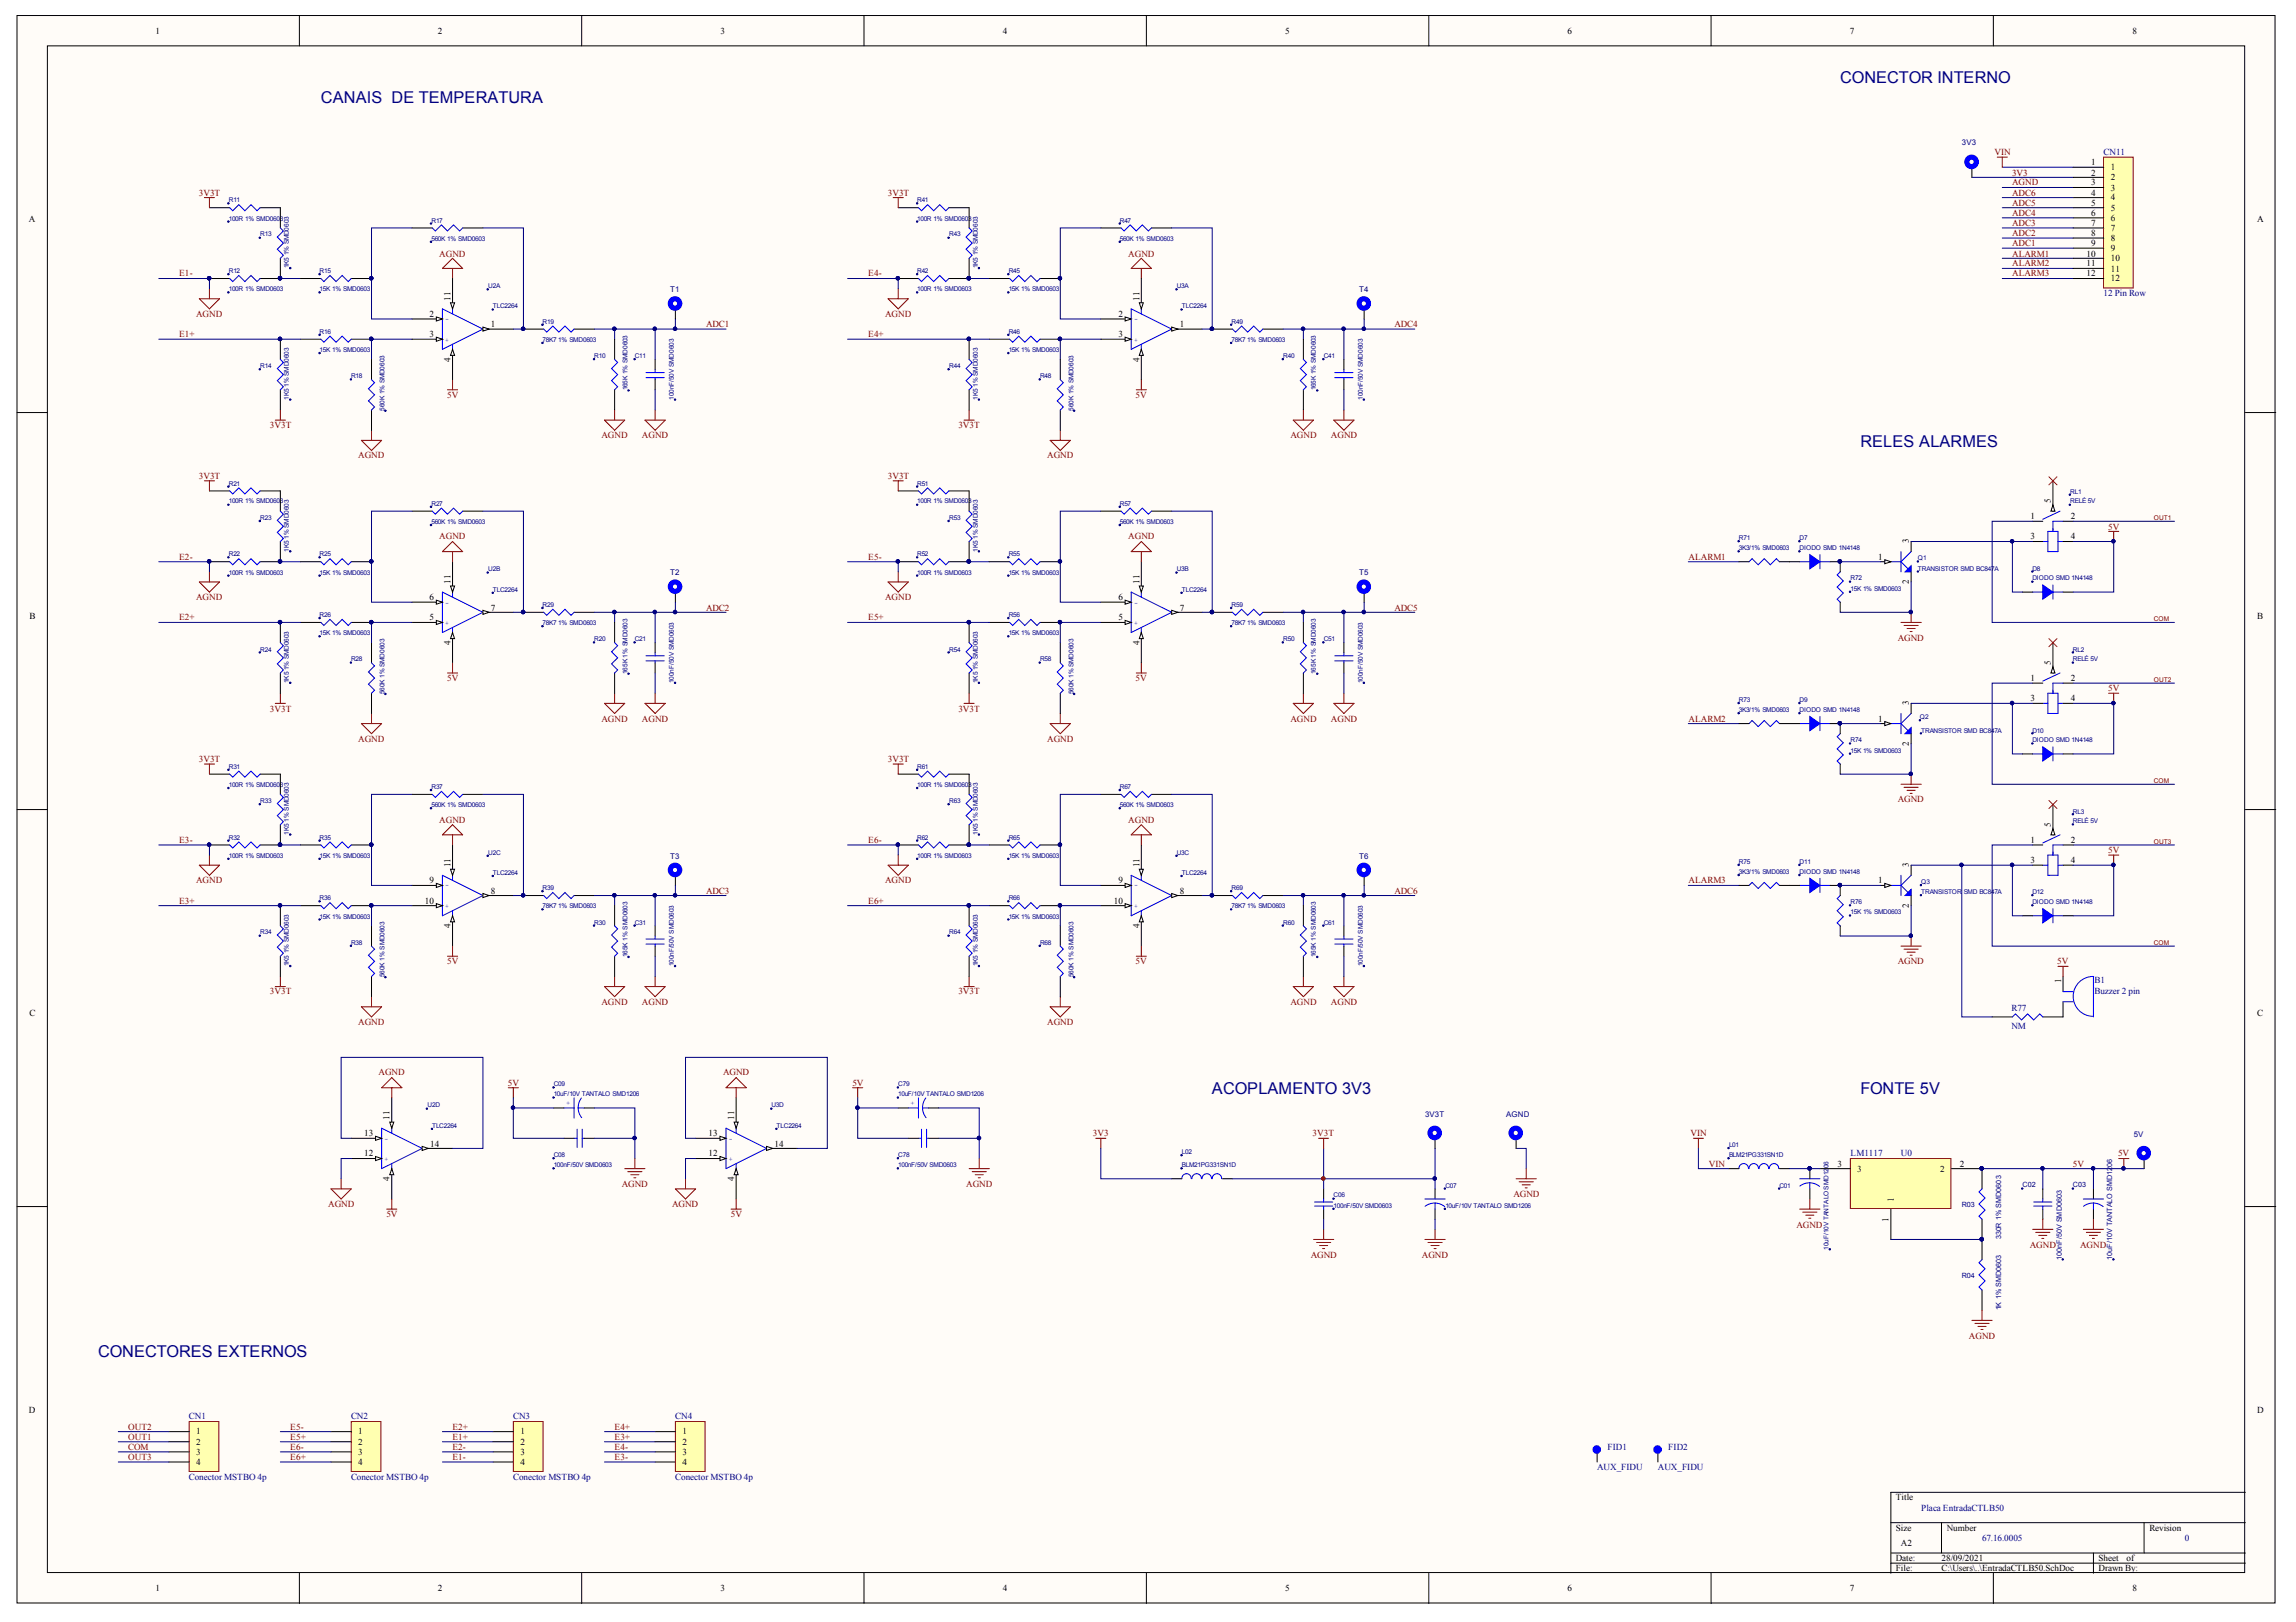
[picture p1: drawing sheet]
<svg xmlns="http://www.w3.org/2000/svg" width="297mm" height="210mm" viewBox="0 0 297 210" stroke-linecap="round" stroke-linejoin="round" font-family="sans-serif">
<defs><g id="words">
<g font-size="2.1" fill="#000080">
<text x="238.1" y="10.7">CONECTOR INTERNO</text>
<text x="41.5" y="13.4">CANAIS DE TEMPERATURA</text>
<text x="240.7" y="57.9">RELES ALARMES</text>
<text x="156.8" y="141.6">ACOPLAMENTO 3V3</text>
<text x="240.7" y="141.6">FONTE 5V</text>
<text x="12.7" y="175.7">CONECTORES EXTERNOS</text>
</g>
<g font-size="1.2">
<text x="20.1" y="4.4">1</text>
<text x="56.7" y="4.4">2</text>
<text x="93.2" y="4.4">3</text>
<text x="129.7" y="4.4">4</text>
<text x="166.3" y="4.4">5</text>
<text x="202.8" y="4.4">6</text>
<text x="239.3" y="4.4">7</text>
<text x="275.9" y="4.4">8</text>
<text x="270.5" y="22.7">2</text>
<text x="270.5" y="21.4">1</text>
<text x="273.1" y="23.3">2</text>
<text x="273.1" y="22.1">1</text>
<text x="3.7" y="28.7">A</text>
<text x="270.5" y="24">3</text>
<text x="270.5" y="25.4">4</text>
<text x="270.5" y="26.6">5</text>
<text x="270.5" y="28">6</text>
<text x="270.5" y="29.2">7</text>
<text x="273.1" y="24.7">3</text>
<text x="273.1" y="25.9">4</text>
<text x="273.1" y="27.3">5</text>
<text x="273.1" y="28.6">6</text>
<text x="273.1" y="29.9">7</text>
<text x="292" y="28.7">A</text>
<text x="270" y="33.2">10</text>
<text x="270" y="34.5">11</text>
<text x="270" y="35.7">12</text>
<text x="270.5" y="31.9">9</text>
<text x="270.5" y="30.6">8</text>
<text x="273.1" y="32.5">9</text>
<text x="273.1" y="33.8">10</text>
<text x="273.1" y="35.2">11</text>
<text x="273.1" y="31.2">8</text>
<text x="55.6" y="41">2</text>
<text x="58.3" y="39" transform="rotate(-90 58.3 39)">11</text>
<text x="144.7" y="41">2</text>
<text x="147.4" y="39" transform="rotate(-90 147.4 39)">11</text>
<text x="273.1" y="36.4">12</text>
<text x="55.6" y="43.6">3</text>
<text x="58.3" y="46.8" transform="rotate(-90 58.3 46.8)">4</text>
<text x="63.5" y="42.3">1</text>
<text x="144.7" y="43.6">3</text>
<text x="147.4" y="46.8" transform="rotate(-90 147.4 46.8)">4</text>
<text x="152.7" y="42.3">1</text>
<text x="265.3" y="65.1" transform="rotate(-90 265.3 65.1)">5</text>
<text x="246.9" y="70.3" transform="rotate(-90 246.9 70.3)">3</text>
<text x="262.7" y="67.2">1</text>
<text x="262.7" y="69.8">3</text>
<text x="267.9" y="67.2">2</text>
<text x="267.9" y="69.8">4</text>
<text x="55.6" y="77.7">6</text>
<text x="58.3" y="75.5" transform="rotate(-90 58.3 75.5)">11</text>
<text x="144.7" y="77.7">6</text>
<text x="147.4" y="75.5" transform="rotate(-90 147.4 75.5)">11</text>
<text x="243" y="72.4">1</text>
<text x="246.9" y="75.6" transform="rotate(-90 246.9 75.6)">2</text>
<text x="3.8" y="80.1">B</text>
<text x="55.6" y="80.3">5</text>
<text x="58.3" y="83.5" transform="rotate(-90 58.3 83.5)">4</text>
<text x="63.5" y="79">7</text>
<text x="144.7" y="80.3">5</text>
<text x="147.4" y="83.5" transform="rotate(-90 147.4 83.5)">4</text>
<text x="152.7" y="79">7</text>
<text x="292" y="80.1">B</text>
<text x="262.7" y="88.1">1</text>
<text x="265.3" y="86" transform="rotate(-90 265.3 86)">5</text>
<text x="267.9" y="88.1">2</text>
<text x="243" y="93.4">1</text>
<text x="246.9" y="91.3" transform="rotate(-90 246.9 91.3)">3</text>
<text x="262.7" y="90.8">3</text>
<text x="267.9" y="90.8">4</text>
<text x="246.9" y="96.6" transform="rotate(-90 246.9 96.6)">2</text>
<text x="265.3" y="107" transform="rotate(-90 265.3 107)">5</text>
<text x="58.3" y="112.2" transform="rotate(-90 58.3 112.2)">11</text>
<text x="147.4" y="112.2" transform="rotate(-90 147.4 112.2)">11</text>
<text x="246.9" y="112.2" transform="rotate(-90 246.9 112.2)">3</text>
<text x="262.7" y="109.1">1</text>
<text x="262.7" y="111.7">3</text>
<text x="267.9" y="109.1">2</text>
<text x="267.9" y="111.7">4</text>
<text x="55" y="116.9">10</text>
<text x="55.6" y="114.3">9</text>
<text x="63.5" y="115.7">8</text>
<text x="144.1" y="116.9">10</text>
<text x="144.7" y="114.3">9</text>
<text x="152.7" y="115.7">8</text>
<text x="243" y="114.3">1</text>
<text x="246.9" y="117.5" transform="rotate(-90 246.9 117.5)">2</text>
<text x="58.3" y="120.2" transform="rotate(-90 58.3 120.2)">4</text>
<text x="147.4" y="120.2" transform="rotate(-90 147.4 120.2)">4</text>
<text x="3.8" y="131.5">C</text>
<text x="266.7" y="127.3" transform="rotate(-90 266.7 127.3)">1</text>
<text x="292" y="131.5">C</text>
<text x="47.1" y="149.6">12</text>
<text x="47.1" y="147">13</text>
<text x="50.4" y="144.9" transform="rotate(-90 50.4 144.9)">11</text>
<text x="55.6" y="148.4">14</text>
<text x="91.7" y="149.6">12</text>
<text x="91.7" y="147">13</text>
<text x="95" y="144.9" transform="rotate(-90 95 144.9)">11</text>
<text x="100.2" y="148.4">14</text>
<text x="50.4" y="152.9" transform="rotate(-90 50.4 152.9)">4</text>
<text x="95" y="152.9" transform="rotate(-90 95 152.9)">4</text>
<text x="237.7" y="151">3</text>
<text x="240.3" y="151.7">3</text>
<text x="245" y="155.6" transform="rotate(-90 245 155.6)">1</text>
<text x="251" y="151.7">2</text>
<text x="253.5" y="151">2</text>
<text x="244.3" y="158.1" transform="rotate(-90 244.3 158.1)">1</text>
<text x="3.7" y="182.8">D</text>
<text x="25.4" y="185.6">1</text>
<text x="46.3" y="185.6">1</text>
<text x="67.3" y="185.6">1</text>
<text x="88.3" y="185.6">1</text>
<text x="292" y="182.8">D</text>
<text x="25.4" y="187">2</text>
<text x="25.4" y="188.3">3</text>
<text x="25.4" y="189.6">4</text>
<text x="46.3" y="187">2</text>
<text x="46.3" y="188.3">3</text>
<text x="46.3" y="189.6">4</text>
<text x="67.3" y="187">2</text>
<text x="67.3" y="188.3">3</text>
<text x="67.3" y="189.6">4</text>
<text x="88.3" y="187">2</text>
<text x="88.3" y="188.3">3</text>
<text x="88.3" y="189.6">4</text>
<text x="245.3" y="194.2">Title</text>
<text x="245.3" y="198.1">Size</text>
<text x="245.3" y="202">Date:</text>
<text x="245.3" y="203.3">File:</text>
<text x="245.9" y="200.1">A2</text>
<text x="251.2" y="202">28/09/2021</text>
<text x="251.2" y="203.3">C:\Users\..\EntradaCTLB50.SchDoc</text>
<text x="251.9" y="198.1">Number</text>
<text x="271.5" y="202">Sheet</text>
<text x="271.5" y="203.3">Drawn By:</text>
<text x="275.1" y="202">of</text>
<text x="278.1" y="198.1">Revision</text>
<text x="20.1" y="205.9">1</text>
<text x="56.7" y="205.9">2</text>
<text x="93.2" y="205.9">3</text>
<text x="129.7" y="205.9">4</text>
<text x="166.3" y="205.9">5</text>
<text x="202.8" y="205.9">6</text>
<text x="239.3" y="205.9">7</text>
<text x="275.9" y="205.9">8</text>
</g>
<g font-size="1.2" fill="#800000">
<text x="258" y="20.1">VIN</text>
<text x="260.3" y="22.7">3V3</text>
<text x="25.7" y="25.4">3V3T</text>
<text x="114.8" y="25.4">3V3T</text>
<text x="260.3" y="29.2">ADC3</text>
<text x="260.3" y="28">ADC4</text>
<text x="260.3" y="24">AGND</text>
<text x="260.3" y="26.6">ADC5</text>
<text x="260.3" y="25.4">ADC6</text>
<text x="23.2" y="35.7">E1-</text>
<text x="56.8" y="33.2">AGND</text>
<text x="112.3" y="35.7">E4-</text>
<text x="146" y="33.2">AGND</text>
<text x="260.3" y="31.9">ADC1</text>
<text x="260.3" y="30.6">ADC2</text>
<text x="260.3" y="33.2">ALARM1</text>
<text x="260.3" y="35.7">ALARM3</text>
<text x="260.3" y="34.5">ALARM2</text>
<text x="25.4" y="41">AGND</text>
<text x="114.5" y="41">AGND</text>
<text x="23.2" y="43.6">E1+</text>
<text x="91.3" y="42.3">ADC1</text>
<text x="112.3" y="43.6">E4+</text>
<text x="180.4" y="42.3">ADC4</text>
<text x="57.8" y="51.5">5V</text>
<text x="146.9" y="51.5">5V</text>
<text x="34.9" y="55.4">3V3T</text>
<text x="46.3" y="59.3">AGND</text>
<text x="77.8" y="56.7">AGND</text>
<text x="83" y="56.7">AGND</text>
<text x="124" y="55.4">3V3T</text>
<text x="135.5" y="59.3">AGND</text>
<text x="166.9" y="56.7">AGND</text>
<text x="172.2" y="56.7">AGND</text>
<text x="25.7" y="61.9">3V3T</text>
<text x="114.8" y="61.9">3V3T</text>
<text x="56.8" y="69.8">AGND</text>
<text x="146" y="69.8">AGND</text>
<text x="272.7" y="68.5">5V</text>
<text x="23.2" y="72.4">E2-</text>
<text x="25.4" y="77.7">AGND</text>
<text x="112.3" y="72.4">E5-</text>
<text x="114.5" y="77.7">AGND</text>
<text x="218.4" y="72.4">ALARM1</text>
<text x="23.2" y="80.3">E2+</text>
<text x="91.3" y="79">ADC2</text>
<text x="112.3" y="80.3">E5+</text>
<text x="180.4" y="79">ADC5</text>
<text x="245.5" y="82.9">AGND</text>
<text x="57.8" y="88.1">5V</text>
<text x="146.9" y="88.1">5V</text>
<text x="272.7" y="89.5">5V</text>
<text x="34.9" y="92.1">3V3T</text>
<text x="46.3" y="96">AGND</text>
<text x="77.8" y="93.4">AGND</text>
<text x="83" y="93.4">AGND</text>
<text x="124" y="92.1">3V3T</text>
<text x="135.5" y="96">AGND</text>
<text x="166.9" y="93.4">AGND</text>
<text x="172.2" y="93.4">AGND</text>
<text x="218.4" y="93.4">ALARM2</text>
<text x="25.7" y="98.6">3V3T</text>
<text x="114.8" y="98.6">3V3T</text>
<text x="56.8" y="106.5">AGND</text>
<text x="146" y="106.5">AGND</text>
<text x="245.5" y="103.8">AGND</text>
<text x="23.2" y="109.1">E3-</text>
<text x="112.3" y="109.1">E6-</text>
<text x="272.7" y="110.4">5V</text>
<text x="23.2" y="116.9">E3+</text>
<text x="25.4" y="114.3">AGND</text>
<text x="91.3" y="115.7">ADC3</text>
<text x="112.3" y="116.9">E6+</text>
<text x="114.5" y="114.3">AGND</text>
<text x="180.4" y="115.7">ADC6</text>
<text x="218.4" y="114.3">ALARM3</text>
<text x="57.8" y="124.8">5V</text>
<text x="146.9" y="124.8">5V</text>
<text x="245.5" y="124.8">AGND</text>
<text x="266.1" y="124.8">5V</text>
<text x="34.9" y="128.7">3V3T</text>
<text x="77.8" y="130">AGND</text>
<text x="83" y="130">AGND</text>
<text x="124" y="128.7">3V3T</text>
<text x="166.9" y="130">AGND</text>
<text x="172.2" y="130">AGND</text>
<text x="46.3" y="132.7">AGND</text>
<text x="135.5" y="132.7">AGND</text>
<text x="49" y="139.2">AGND</text>
<text x="65.7" y="140.5">5V</text>
<text x="93.5" y="139.2">AGND</text>
<text x="110.3" y="140.5">5V</text>
<text x="141.4" y="147">3V3</text>
<text x="169.8" y="147">3V3T</text>
<text x="218.7" y="147">VIN</text>
<text x="274" y="149.6">5V</text>
<text x="80.4" y="153.6">AGND</text>
<text x="125" y="153.6">AGND</text>
<text x="195.8" y="154.9">AGND</text>
<text x="221.1" y="151">VIN</text>
<text x="268.2" y="151">5V</text>
<text x="42.5" y="156.2">AGND</text>
<text x="50" y="157.5">5V</text>
<text x="86.9" y="156.2">AGND</text>
<text x="94.6" y="157.5">5V</text>
<text x="232.4" y="158.9">AGND</text>
<text x="262.6" y="161.5">AGND</text>
<text x="269.1" y="161.5">AGND</text>
<text x="169.6" y="162.7">AGND</text>
<text x="183.9" y="162.7">AGND</text>
<text x="254.7" y="173.2">AGND</text>
<text x="16.6" y="185">OUT2</text>
<text x="37.5" y="185">E5-</text>
<text x="58.5" y="185">E2+</text>
<text x="79.5" y="185">E4+</text>
<text x="16.6" y="186.3">OUT1</text>
<text x="16.6" y="187.7">COM</text>
<text x="16.6" y="188.9">OUT3</text>
<text x="37.5" y="186.3">E5+</text>
<text x="37.5" y="188.9">E6+</text>
<text x="37.5" y="187.7">E6-</text>
<text x="58.5" y="186.3">E1+</text>
<text x="58.5" y="188.9">E1-</text>
<text x="58.5" y="187.7">E2-</text>
<text x="79.5" y="186.3">E3+</text>
<text x="79.5" y="188.9">E3-</text>
<text x="79.5" y="187.7">E4-</text>
</g>
<g font-size="1.2" fill="#000080">
<text x="272.2" y="20.1">CN11</text>
<text x="272.2" y="38.4">12 Pin Row</text>
<text x="260.2" y="130.8">R77</text>
<text x="271" y="127.3">B1</text>
<text x="271" y="128.6">Buzzer 2 pin</text>
<text x="260.2" y="133.2">NM</text>
<text x="239.4" y="149.6">LM1117</text>
<text x="245.9" y="149.6">U0</text>
<text x="24.4" y="183.7">CN1</text>
<text x="45.4" y="183.7">CN2</text>
<text x="66.4" y="183.7">CN3</text>
<text x="87.4" y="183.7">CN4</text>
<text x="24.4" y="191.6">Conector MSTBO 4p</text>
<text x="45.4" y="191.6">Conector MSTBO 4p</text>
<text x="66.4" y="191.6">Conector MSTBO 4p</text>
<text x="87.4" y="191.6">Conector MSTBO 4p</text>
<text x="206.6" y="190.3">AUX_FIDU</text>
<text x="208" y="187.7">FID1</text>
<text x="214.5" y="190.3">AUX_FIDU</text>
<text x="215.8" y="187.7">FID2</text>
<text x="248.6" y="195.5">Placa EntradaCTLB50</text>
<text x="256.4" y="199.4">67.16.0005</text>
<text x="282.6" y="199.4">0</text>
</g>
<g font-size="1" fill="#000080">
<text x="253.8" y="18.8">3V3</text>
<text x="86.7" y="37.8">T1</text>
<text x="175.8" y="37.8">T4</text>
<text x="86.7" y="74.4">T2</text>
<text x="175.8" y="74.4">T5</text>
<text x="86.7" y="111.1">T3</text>
<text x="175.8" y="111.1">T6</text>
<text x="184.4" y="144.5">3V3T</text>
<text x="194.9" y="144.5">AGND</text>
<text x="276" y="147.1">5V</text>
</g>
<g font-size=".9" fill="#000080">
<text x="261.7" y="153.6">C02</text>
<text x="268.2" y="153.6">C03</text>
<text x="273.3" y="151" transform="rotate(-90 273.3 151)">06</text>
<text x="253.8" y="156.2">R03</text>
<text x="258.9" y="160.4" transform="rotate(-90 258.9 160.4)">330R 1% SMD0603</text>
<text x="253.8" y="165.4">R04</text>
<text x="266.7" y="163" transform="rotate(-90 266.7 163)">100nF/50V SMD0603</text>
<text x="273.3" y="163" transform="rotate(-90 273.3 163)">10uF/10V TANTALO SMD12</text>
<text x="258.9" y="169.6" transform="rotate(-90 258.9 169.6)">1K 1% SMD0603</text>
</g>
<g font-size=".8" fill="#000080">
<text x="29.6" y="26.2">R11</text>
<text x="29.6" y="28.6">100R 1% SMD0603</text>
<text x="55.8" y="28.8">R17</text>
<text x="118.7" y="26.2">R41</text>
<text x="118.7" y="28.6">100R 1% SMD0603</text>
<text x="144.9" y="28.8">R47</text>
<text x="29.6" y="35.3">R12</text>
<text x="33.7" y="30.6">R13</text>
<text x="37.4" y="34.7" transform="rotate(-90 37.4 34.7)">1K5</text>
<text x="37.4" y="33" transform="rotate(-90 37.4 33)">1% SMD0603</text>
<text x="41.4" y="35.3">R15</text>
<text x="55.8" y="31.2">560K 1% SMD0603</text>
<text x="118.7" y="35.3">R42</text>
<text x="122.8" y="30.6">R43</text>
<text x="126.5" y="34.7" transform="rotate(-90 126.5 34.7)">1K5</text>
<text x="126.5" y="33" transform="rotate(-90 126.5 33)">1% SMD0603</text>
<text x="130.5" y="35.3">R45</text>
<text x="144.9" y="31.2">560K 1% SMD0603</text>
<text x="29.6" y="37.7">100R 1% SMD0603</text>
<text x="41.4" y="37.7">15K 1% SMD0603</text>
<text x="63.2" y="37.3">U2A</text>
<text x="63.8" y="39.9">TLC2264</text>
<text x="70.2" y="41.9">R19</text>
<text x="118.7" y="37.7">100R 1% SMD0603</text>
<text x="130.5" y="37.7">15K 1% SMD0603</text>
<text x="152.2" y="37.3">U3A</text>
<text x="152.9" y="39.9">TLC2264</text>
<text x="159.3" y="41.9">R49</text>
<text x="33.7" y="47.7">R14</text>
<text x="41.4" y="43.2">R16</text>
<text x="41.4" y="45.5">15K 1% SMD0603</text>
<text x="70.2" y="44.3">78K7</text>
<text x="72.2" y="44.3">1% SMD0603</text>
<text x="76.9" y="46.3">R10</text>
<text x="82.1" y="46.3">C11</text>
<text x="122.8" y="47.7">R44</text>
<text x="130.5" y="43.2">R46</text>
<text x="130.5" y="45.5">15K 1% SMD0603</text>
<text x="159.3" y="44.3">78K7</text>
<text x="161.4" y="44.3">1% SMD0603</text>
<text x="166" y="46.3">R40</text>
<text x="171.3" y="46.3">C41</text>
<text x="37.4" y="51.7" transform="rotate(-90 37.4 51.7)">1K5</text>
<text x="37.4" y="50" transform="rotate(-90 37.4 50)">1% SMD0603</text>
<text x="45.4" y="48.9">R18</text>
<text x="49.7" y="53.2" transform="rotate(-90 49.7 53.2)">560K 1% SMD0603</text>
<text x="81.2" y="50.5" transform="rotate(-90 81.2 50.5)">165K 1% SMD0603</text>
<text x="87.2" y="51.7" transform="rotate(-90 87.2 51.7)">100nF/50V SMD0603</text>
<text x="126.5" y="51.7" transform="rotate(-90 126.5 51.7)">1K5</text>
<text x="126.5" y="50" transform="rotate(-90 126.5 50)">1% SMD0603</text>
<text x="134.6" y="48.9">R48</text>
<text x="138.9" y="53.2" transform="rotate(-90 138.9 53.2)">560K 1% SMD0603</text>
<text x="170.2" y="50.5" transform="rotate(-90 170.2 50.5)">165K 1% SMD0603</text>
<text x="176.3" y="51.7" transform="rotate(-90 176.3 51.7)">100nF/50V SMD0603</text>
<text x="29.6" y="62.9">R21</text>
<text x="29.6" y="65.1">100R 1% SMD0603</text>
<text x="55.8" y="65.5">R27</text>
<text x="118.7" y="62.9">R51</text>
<text x="118.7" y="65.1">100R 1% SMD0603</text>
<text x="144.9" y="65.5">R57</text>
<text x="267.8" y="63.9">RL1</text>
<text x="267.8" y="65.1">RELÉ 5V</text>
<text x="29.6" y="72">R22</text>
<text x="33.7" y="67.3">R23</text>
<text x="37.4" y="71.4" transform="rotate(-90 37.4 71.4)">1K5</text>
<text x="37.4" y="69.7" transform="rotate(-90 37.4 69.7)">1% SMD0603</text>
<text x="41.4" y="72">R25</text>
<text x="55.8" y="67.8">560K 1% SMD0603</text>
<text x="118.7" y="72">R52</text>
<text x="122.8" y="67.3">R53</text>
<text x="126.5" y="71.4" transform="rotate(-90 126.5 71.4)">1K5</text>
<text x="126.5" y="69.7" transform="rotate(-90 126.5 69.7)">1% SMD0603</text>
<text x="130.5" y="72">R55</text>
<text x="144.9" y="67.8">560K 1% SMD0603</text>
<text x="225" y="69.9">R71</text>
<text x="225" y="71.2">3K3/1% SMD0603</text>
<text x="232.8" y="69.9">D7</text>
<text x="232.8" y="71.2">DIODO SMD 1N4148</text>
<text x="29.6" y="74.4">100R 1% SMD0603</text>
<text x="41.4" y="74.4">15K 1% SMD0603</text>
<text x="63.2" y="73.9">U2B</text>
<text x="63.8" y="76.6">TLC2264</text>
<text x="118.7" y="74.4">100R 1% SMD0603</text>
<text x="130.5" y="74.4">15K 1% SMD0603</text>
<text x="152.2" y="73.9">U3B</text>
<text x="152.9" y="76.6">TLC2264</text>
<text x="239.4" y="75.1">R72</text>
<text x="239.4" y="76.5">15K 1% SMD0603</text>
<text x="248.1" y="72.5">Q1</text>
<text x="248.1" y="73.9">TRANSISTOR SMD BC847A</text>
<text x="262.9" y="73.9">D8</text>
<text x="262.9" y="75.1">DIODO SMD 1N4148</text>
<text x="41.4" y="79.9">R26</text>
<text x="41.4" y="82.2">15K 1% SMD0603</text>
<text x="70.2" y="78.6">R29</text>
<text x="70.2" y="80.9">78K7</text>
<text x="72.2" y="80.9">1% SMD0603</text>
<text x="76.9" y="83">R20</text>
<text x="82.1" y="83">C21</text>
<text x="130.5" y="79.9">R56</text>
<text x="130.5" y="82.2">15K 1% SMD0603</text>
<text x="159.3" y="78.6">R59</text>
<text x="159.3" y="80.9">78K7</text>
<text x="161.4" y="80.9">1% SMD0603</text>
<text x="166" y="83">R50</text>
<text x="171.3" y="83">C51</text>
<text x="33.7" y="84.3">R24</text>
<text x="37.4" y="88.4" transform="rotate(-90 37.4 88.4)">1K5</text>
<text x="37.4" y="86.7" transform="rotate(-90 37.4 86.7)">1% SMD0603</text>
<text x="45.4" y="85.6">R28</text>
<text x="49.7" y="89.8" transform="rotate(-90 49.7 89.8)">560K 1% SMD0603</text>
<text x="81.2" y="87.2" transform="rotate(-90 81.2 87.2)">165K 1% SMD0603</text>
<text x="87.2" y="88.4" transform="rotate(-90 87.2 88.4)">100nF/50V SMD0603</text>
<text x="122.8" y="84.3">R54</text>
<text x="126.5" y="88.4" transform="rotate(-90 126.5 88.4)">1K5</text>
<text x="126.5" y="86.7" transform="rotate(-90 126.5 86.7)">1% SMD0603</text>
<text x="134.6" y="85.6">R58</text>
<text x="138.9" y="89.8" transform="rotate(-90 138.9 89.8)">560K 1% SMD0603</text>
<text x="170.2" y="87.2" transform="rotate(-90 170.2 87.2)">165K 1% SMD0603</text>
<text x="176.3" y="88.4" transform="rotate(-90 176.3 88.4)">100nF/50V SMD0603</text>
<text x="268.2" y="84.3">RL2</text>
<text x="268.2" y="85.6">RELÉ 5V</text>
<text x="225" y="90.8">R73</text>
<text x="225" y="92.2">3K3/1% SMD0603</text>
<text x="232.8" y="90.8">D9</text>
<text x="232.8" y="92.2">DIODO SMD 1N4148</text>
<text x="248.4" y="93">Q2</text>
<text x="248.6" y="94.8">TRANSISTOR SMD BC847A</text>
<text x="262.9" y="94.8">D10</text>
<text x="29.6" y="99.5">R31</text>
<text x="29.6" y="101.8">100R 1% SMD0603</text>
<text x="118.7" y="99.5">R61</text>
<text x="118.7" y="101.8">100R 1% SMD0603</text>
<text x="239.4" y="96.1">R74</text>
<text x="239.4" y="97.4">15K 1% SMD0603</text>
<text x="262.9" y="96.1">DIODO SMD 1N4148</text>
<text x="33.7" y="103.9">R33</text>
<text x="37.4" y="106.4" transform="rotate(-90 37.4 106.4)">1% SMD0603</text>
<text x="55.8" y="102.1">R37</text>
<text x="55.8" y="104.4">560K 1% SMD0603</text>
<text x="122.8" y="103.9">R63</text>
<text x="126.5" y="106.4" transform="rotate(-90 126.5 106.4)">1% SMD0603</text>
<text x="144.9" y="102.1">R67</text>
<text x="144.9" y="104.4">560K 1% SMD0603</text>
<text x="268.2" y="105.3">RL3</text>
<text x="268.2" y="106.6">RELÉ 5V</text>
<text x="29.6" y="108.7">R32</text>
<text x="29.6" y="111">100R 1% SMD0603</text>
<text x="37.4" y="108.1" transform="rotate(-90 37.4 108.1)">1K5</text>
<text x="41.4" y="108.7">R35</text>
<text x="41.4" y="111">15K 1% SMD0603</text>
<text x="63.2" y="110.6">U2C</text>
<text x="63.8" y="113.2">TLC2264</text>
<text x="118.7" y="108.7">R62</text>
<text x="118.7" y="111">100R 1% SMD0603</text>
<text x="126.5" y="108.1" transform="rotate(-90 126.5 108.1)">1K5</text>
<text x="130.5" y="108.7">R65</text>
<text x="130.5" y="111">15K 1% SMD0603</text>
<text x="152.2" y="110.6">U3C</text>
<text x="152.9" y="113.2">TLC2264</text>
<text x="225" y="111.8">R75</text>
<text x="225" y="113.1">3K3/1% SMD0603</text>
<text x="232.8" y="111.8">D11</text>
<text x="232.8" y="113.1">DIODO SMD 1N4148</text>
<text x="41.4" y="116.5">R36</text>
<text x="41.4" y="118.9">15K 1% SMD0603</text>
<text x="70.2" y="115.2">R39</text>
<text x="70.2" y="117.5">78K7</text>
<text x="72.2" y="117.5">1% SMD0603</text>
<text x="76.9" y="119.6">R30</text>
<text x="82.1" y="119.6">C31</text>
<text x="130.5" y="116.5">R66</text>
<text x="130.5" y="118.9">15K 1% SMD0603</text>
<text x="159.3" y="115.2">R69</text>
<text x="159.3" y="117.5">78K7</text>
<text x="161.4" y="117.5">1% SMD0603</text>
<text x="166" y="119.6">R60</text>
<text x="171.3" y="119.6">C61</text>
<text x="239.4" y="117">R76</text>
<text x="239.4" y="118.3">15K 1% SMD0603</text>
<text x="248.6" y="114.4">Q3</text>
<text x="248.6" y="115.7">TRANSISTOR</text>
<text x="254" y="115.7">SMD BC847A</text>
<text x="262.9" y="115.7">D12</text>
<text x="262.9" y="117">DIODO SMD 1N4148</text>
<text x="33.7" y="120.9">R34</text>
<text x="37.4" y="125.1" transform="rotate(-90 37.4 125.1)">1K5</text>
<text x="37.4" y="123.4" transform="rotate(-90 37.4 123.4)">1% SMD0603</text>
<text x="45.4" y="122.3">R38</text>
<text x="81.2" y="123.9" transform="rotate(-90 81.2 123.9)">165K 1% SMD0603</text>
<text x="87.2" y="125.1" transform="rotate(-90 87.2 125.1)">100nF/50V SMD0603</text>
<text x="122.8" y="120.9">R64</text>
<text x="126.5" y="125.1" transform="rotate(-90 126.5 125.1)">1K5</text>
<text x="126.5" y="123.4" transform="rotate(-90 126.5 123.4)">1% SMD0603</text>
<text x="134.6" y="122.3">R68</text>
<text x="170.2" y="123.9" transform="rotate(-90 170.2 123.9)">165K 1% SMD0603</text>
<text x="176.3" y="125.1" transform="rotate(-90 176.3 125.1)">100nF/50V SMD0603</text>
<text x="49.7" y="126.5" transform="rotate(-90 49.7 126.5)">560K 1% SMD0603</text>
<text x="138.9" y="126.5" transform="rotate(-90 138.9 126.5)">560K 1% SMD0603</text>
<text x="55.3" y="143.3">U2D</text>
<text x="71.6" y="140.6">C09</text>
<text x="71.6" y="141.9">10uF/10V TANTALO SMD1206</text>
<text x="99.8" y="143.3">U3D</text>
<text x="116.2" y="140.6">C79</text>
<text x="116.2" y="141.9">10uF/10V TANTALO SMD1206</text>
<text x="55.9" y="145.9">TLC2264</text>
<text x="71.6" y="149.7">C08</text>
<text x="100.5" y="145.9">TLC2264</text>
<text x="116.2" y="149.7">C78</text>
<text x="152.9" y="149.4">L02</text>
<text x="223.7" y="148.5">L01</text>
<text x="223.7" y="149.7">BLM21PG331SN1D</text>
<text x="71.6" y="151.1">100nF/50V SMD0603</text>
<text x="116.2" y="151.1">100nF/50V SMD0603</text>
<text x="152.9" y="151.1">BLM21PG331SN1D</text>
<text x="172.5" y="155">C06</text>
<text x="187" y="153.7">C07</text>
<text x="230.2" y="153.7">C01</text>
<text x="236.5" y="151.2" transform="rotate(-90 236.5 151.2)">06</text>
<text x="172.5" y="156.3">100nF/50V SMD0603</text>
<text x="187" y="156.3">10uF/10V TANTALO SMD1206</text>
<text x="236.5" y="161.7" transform="rotate(-90 236.5 161.7)">10uF/10V TANTALO SMD12</text>
</g>
<g font-size=".8" fill="#00f">
<text x="57.6" y="41.6">-</text>
<text x="146.7" y="41.6">-</text>
<text x="57.6" y="44.2">+</text>
<text x="146.7" y="44.2">+</text>
<text x="57.6" y="80.9">+</text>
<text x="57.6" y="78.2">-</text>
<text x="146.7" y="80.9">+</text>
<text x="146.7" y="78.2">-</text>
<text x="57.6" y="117.5">+</text>
<text x="57.6" y="114.8">-</text>
<text x="146.7" y="117.5">+</text>
<text x="146.7" y="114.8">-</text>
<text x="73.7" y="143" transform="rotate(-90 73.7 143)">+</text>
<text x="118.3" y="143" transform="rotate(-90 118.3 143)">+</text>
<text x="49.7" y="147.6">-</text>
<text x="94.3" y="147.6">-</text>
<text x="49.7" y="150.2">+</text>
<text x="94.3" y="150.2">+</text>
</g>
<g font-size=".8" fill="#800000">
<text x="278.7" y="67.3">OUT1</text>
<text x="278.7" y="80.4">COM</text>
<text x="278.7" y="88.2">OUT2</text>
<text x="278.7" y="101.3">COM</text>
<text x="278.7" y="109.2">OUT3</text>
<text x="278.7" y="122.3">COM</text>
</g>
</g></defs>
<g fill="#fffcf8" stroke="#000" stroke-width=".13">
<path d="M2.2 2h292.1v205.4h-292.1z"/>
<path d="M6.1 5.9h284.3v197.6h-284.3z"/>
</g>
<g fill="none" stroke="#000" stroke-width=".13">
<path d="M38.7 2v3.9M75.3 2v3.9M111.8 2v3.9M148.3 2v3.9M184.8 2v3.9M221.4 2v3.9M257.9 2v3.9M2.2 53.4h3.9M290.5 53.4h3.9M2.2 104.8h3.9M290.5 104.8h3.9M2.2 156.1h3.9"/>
<path d="M196.1 147.3v1.3M290.5 156.1h3.9M206.6 187.9v1.3M214.5 187.9v1.3M244.6 197h45.9M251.2 197v4M277.4 197v4M290.5 193.1h-45.9v10.5M38.7 203.6v3.9M75.3 203.6v3.9M111.8 203.6v3.9M148.3 203.6v3.9"/>
<path d="M184.8 203.6v3.9M221.4 203.6v3.9M244.6 201h45.9M244.6 202.3h45.9M257.9 203.6v3.9M270.8 201v2.6"/>
</g>
<circle cx="171.2" cy="152.5" r=".22" fill="#000080" stroke="#000080" stroke-width=".13"/>
<path d="M255.1 23h13.1M259 33.4h9.2M259 21.6h9.2M259 24.3h9.2M259 34.7h9.2M259 36h9.2M196.1 148.6h1.4v2.6" fill="none" stroke="#000080" stroke-width=".13"/>
<path d="M196.1 152.5h2.7M196.5 152.9h1.9M196.9 153.3h1.1M197.3 153.7h.3M197.5 151.2v1.3" fill="none" stroke="#800000" stroke-width=".13"/>
<g fill="none" stroke="#00f" stroke-width=".66">
<circle cx="196.1" cy="146.6" r=".61"/>
<circle cx="206.6" cy="187.6" r=".22"/>
<circle cx="214.4" cy="187.6" r=".22"/>
</g>
<path d="M272.1 20.3h3.9v17h-3.9z" fill="#ffffb0" stroke="#800000" stroke-width=".13"/>
<g fill="none" stroke="#000" stroke-width=".13">
<path d="M255.1 21.6v1.4M268.2 32.1h3.9M268.2 33.4h3.9M268.2 34.7h3.9M268.2 36h3.9M268.2 23h3.9M268.2 24.3h3.9M268.2 25.6h3.9M268.2 26.9h3.9M268.2 28.2h3.9M268.2 29.5h3.9M268.2 21.6h3.9"/>
<path d="M268.2 30.8h3.9M238.1 72.7v1.3M238.1 77.9v1.3"/>
</g>
<path d="M259 32.1h9.2M259 30.8h9.2M259 29.5h9.2M259 26.9h9.2M259 25.6h9.2M218.4 93.6h6.6M218.4 114.6h6.6M268.2 109.3h13.1" fill="none" stroke="#000080" stroke-width=".13"/>
<path d="M258.4 20.3h1.3M259 20.3v1.3" fill="none" stroke="#800000" stroke-width=".13"/>
<circle cx="255.1" cy="21" r=".62" fill="none" stroke="#00f" stroke-width=".66"/>
<path d="M238.1 74l-.4 .4 .8 .8-.8 .8 .8 .8-.8 .7 .4 .4M263 118.5h1.3M265.6 117.6v1.8M265.6 118.5h1.3" fill="none" stroke="#00f" stroke-width=".13"/>
<g fill="#000080" stroke="#000080" stroke-width=".13">
<circle cx="238" cy="72.6" r=".22"/>
<circle cx="239.3" cy="75.3" r=".09"/>
<circle cx="239.3" cy="76.6" r=".09"/>
</g>
<path d="M264.3 117.6l1.3 .9-1.3 .9z" fill="#00f"/>
<path d="M232.8 114.6h1.3M235.5 113.7v1.8M235.5 114.6h1.3M264.3 117.6l1.3 .9-1.3 .9z" fill="none" stroke="#00f" stroke-width=".13"/>
<path d="M261.7 118.5h1.3M266.9 118.5h1.3" fill="none" stroke="#000" stroke-width=".13"/>
<g fill="#000080" stroke="#000080" stroke-width=".13">
<circle cx="262.9" cy="115.8" r=".09"/>
<circle cx="262.9" cy="117.2" r=".09"/>
</g>
<path d="M234.1 113.7l1.4 .9-1.4 .9z" fill="#00f"/>
<path d="M226.3 114.6l.4-.4 .8 .8 .7-.8 .8 .8 .8-.8 .4 .4M234.1 113.7l1.4 .9-1.4 .9zM238.1 115.9l-.4 .4 .8 .8-.8 .8 .8 .7-.8 .8 .4 .4M264.3 112h.6M264.9 110.7h1.3v2.6h-1.3zM265.6 108h.1M266.2 112h.7M266.5 108l-2.2 1.1M266.9 109.3h-1.3v1.4" fill="none" stroke="#00f" stroke-width=".13"/>
<path d="M225 114.6h1.3M230.2 114.6h2.6M236.8 114.6h1.3v1.3M238.1 119.8v1.3M263 109.3h1.3M263 112h1.3M265.6 104.1v3.9M266.9 109.3h1.3M266.9 112h1.3" fill="none" stroke="#000" stroke-width=".13"/>
<g fill="#000080" stroke="#000080" stroke-width=".13">
<circle cx="238" cy="114.5" r=".22"/>
<circle cx="232.8" cy="111.9" r=".09"/>
<circle cx="232.8" cy="113.2" r=".09"/>
<circle cx="224.9" cy="111.9" r=".09"/>
<circle cx="224.9" cy="113.2" r=".09"/>
<circle cx="239.3" cy="117.2" r=".09"/>
<circle cx="239.3" cy="118.5" r=".09"/>
</g>
<path d="M265.6 107.3l.3 .7h-.6z" fill="#fffcf8"/>
<path d="M265.6 107.3l.3 .7h-.6z" fill="none" stroke="#000" stroke-width=".13"/>
<g fill="#000080" stroke="#000080" stroke-width=".13">
<circle cx="268.2" cy="105.4" r=".09"/>
<circle cx="268.2" cy="106.7" r=".09"/>
</g>
<path d="M232.8 72.7h1.3M235.5 71.8v1.8M235.5 72.7h1.3" fill="none" stroke="#00f" stroke-width=".13"/>
<path d="M234.1 71.8l1.4 .9-1.4 .9z" fill="#00f"/>
<path d="M234.1 71.8l1.4 .9-1.4 .9z" fill="none" stroke="#00f" stroke-width=".13"/>
<path d="M231.5 72.7h1.3M236.8 72.7h1.3" fill="none" stroke="#000" stroke-width=".13"/>
<g fill="#000080" stroke="#000080" stroke-width=".13">
<circle cx="238" cy="72.6" r=".22"/>
<circle cx="232.8" cy="70" r=".09"/>
<circle cx="232.8" cy="71.3" r=".09"/>
</g>
<path d="M246.5 74l.7-.8v.8z" fill-rule="evenodd" fill="#00f"/>
<path d="M244.6 72.7h1.3M245.9 72.7l1 .9M245.9 71.4v2.6M246.5 74l.7-.8v.8zM247.2 71.4l-1.3 1.3" fill="none" stroke="#00f" stroke-width=".13"/>
<path d="M243.3 72.7h1.3M247.2 70.1v1.3" fill="none" stroke="#000" stroke-width=".13"/>
<path d="M243.8 72.4l.8 .3-.8 .3z" fill="#fffcf8"/>
<path d="M243.8 72.4l.8 .3-.8 .3zM247.2 74v1.3M263 67.5h1.3M263 70.1h1.3M265.6 62.2v4M266.9 67.5h1.3M266.9 70.1h1.3" fill="none" stroke="#000" stroke-width=".13"/>
<g fill="#000080" stroke="#000080" stroke-width=".13">
<circle cx="248.1" cy="72.7" r=".09"/>
<circle cx="248.1" cy="74" r=".09"/>
</g>
<path d="M264.3 70.1h.6M264.9 68.8h1.3v2.6h-1.3zM265.6 66.2h.1M266.2 70.1h.7M266.5 66.2l-2.2 1M266.9 67.5h-1.3v1.3" fill="none" stroke="#00f" stroke-width=".13"/>
<path d="M265.6 65.4l.3 .8h-.6z" fill="#fffcf8"/>
<path d="M265.6 65.4l.3 .8h-.6z" fill="none" stroke="#000" stroke-width=".13"/>
<g fill="#000080" stroke="#000080" stroke-width=".13">
<circle cx="267.8" cy="64" r=".09"/>
<circle cx="267.8" cy="65.3" r=".09"/>
</g>
<path d="M263 76.6h1.3M265.6 75.7v1.8M265.6 76.6h1.3" fill="none" stroke="#00f" stroke-width=".13"/>
<path d="M264.3 75.7l1.3 .9-1.3 .9z" fill="#00f"/>
<path d="M264.3 75.7l1.3 .9-1.3 .9z" fill="none" stroke="#00f" stroke-width=".13"/>
<path d="M261.7 76.6h1.3M266.9 76.6h1.3" fill="none" stroke="#000" stroke-width=".13"/>
<g fill="#000080" stroke="#000080" stroke-width=".13">
<circle cx="262.9" cy="74" r=".09"/>
<circle cx="262.9" cy="75.3" r=".09"/>
</g>
<path d="M246.5 115.9l.7-.8v.8z" fill-rule="evenodd" fill="#00f"/>
<path d="M244.6 114.6h1.3M245.9 114.6l1 .9M245.9 113.3v2.6M246.5 115.9l.7-.8v.8zM247.2 113.3l-1.3 1.3" fill="none" stroke="#00f" stroke-width=".13"/>
<path d="M243.3 114.6h1.3M247.2 112v1.3" fill="none" stroke="#000" stroke-width=".13"/>
<path d="M243.8 114.3l.8 .3-.8 .2z" fill="#fffcf8"/>
<path d="M225 93.6h1.3M230.2 93.6h1.3M238.1 93.6v1.3M238.1 98.9v1.3M243.8 114.3l.8 .3-.8 .2zM247.2 115.9v1.3" fill="none" stroke="#000" stroke-width=".13"/>
<g fill="#000080" stroke="#000080" stroke-width=".13">
<circle cx="248.5" cy="114.5" r=".09"/>
<circle cx="248.5" cy="115.8" r=".09"/>
<circle cx="224.9" cy="91" r=".09"/>
<circle cx="224.9" cy="92.3" r=".09"/>
<circle cx="238" cy="93.6" r=".22"/>
<circle cx="239.3" cy="96.2" r=".09"/>
<circle cx="239.3" cy="97.5" r=".09"/>
</g>
<path d="M226.3 93.6l.4-.4 .8 .8 .7-.8 .8 .8 .8-.8 .4 .4M232.8 93.6h1.3M235.5 92.7v1.9M235.5 93.6h1.3M238.1 94.9l-.4 .4 .8 .8-.8 .8 .8 .8-.8 .8 .4 .4" fill="none" stroke="#00f" stroke-width=".13"/>
<path d="M234.1 92.7l1.4 .9-1.4 1z" fill="#00f"/>
<path d="M234.1 92.7l1.4 .9-1.4 1z" fill="none" stroke="#00f" stroke-width=".13"/>
<path d="M231.5 93.6h1.3M236.8 93.6h1.3" fill="none" stroke="#000" stroke-width=".13"/>
<g fill="#000080" stroke="#000080" stroke-width=".13">
<circle cx="238" cy="93.6" r=".22"/>
<circle cx="232.8" cy="91" r=".09"/>
<circle cx="232.8" cy="92.3" r=".09"/>
</g>
<path d="M246.5 94.9l.7-.7v.7z" fill-rule="evenodd" fill="#00f"/>
<path d="M244.6 93.6h1.3M245.9 93.6l1 1M245.9 92.3v2.6M246.5 94.9l.7-.7v.7zM247.2 92.3l-1.3 1.3" fill="none" stroke="#00f" stroke-width=".13"/>
<path d="M243.3 93.6h1.3M247.2 91v1.3" fill="none" stroke="#000" stroke-width=".13"/>
<path d="M243.8 93.4l.8 .2-.8 .3z" fill="#fffcf8"/>
<path d="M225 72.7h1.3M230.2 72.7h1.3M243.8 93.4l.8 .2-.8 .3zM247.2 94.9v1.4M263 88.4h1.3M263 91h1.3M265.6 83.2v3.9M266.9 88.4h1.3M266.9 91h1.3" fill="none" stroke="#000" stroke-width=".13"/>
<g fill="#000080" stroke="#000080" stroke-width=".13">
<circle cx="248.4" cy="93.2" r=".09"/>
<circle cx="248.5" cy="94.9" r=".09"/>
<circle cx="224.9" cy="70" r=".09"/>
<circle cx="224.9" cy="71.3" r=".09"/>
</g>
<path d="M226.3 72.7l.4-.4 .8 .8 .7-.8 .8 .8 .8-.8 .4 .4M264.3 91h.6M264.9 89.7h1.3v2.6h-1.3zM265.6 87.1h.1M266.2 91h.7M266.5 87.1l-2.2 1M266.9 88.4h-1.3v1.3" fill="none" stroke="#00f" stroke-width=".13"/>
<path d="M265.6 86.3l.3 .8h-.6z" fill="#fffcf8"/>
<path d="M265.6 86.3l.3 .8h-.6z" fill="none" stroke="#000" stroke-width=".13"/>
<g fill="#000080" stroke="#000080" stroke-width=".13">
<circle cx="268.2" cy="84.4" r=".09"/>
<circle cx="268.2" cy="85.7" r=".09"/>
</g>
<path d="M263 97.6h1.3M265.6 96.6v1.9M265.6 97.6h1.3" fill="none" stroke="#00f" stroke-width=".13"/>
<path d="M264.3 96.6l1.3 1-1.3 .9z" fill="#00f"/>
<path d="M264.3 96.6l1.3 1-1.3 .9zM260.4 131.6l.3-.4 .8 .8 .8-.8 .8 .8 .8-.8 .4 .4M266.9 128.3h1.3M266.9 129.6h1.3M270.8 131.5a2.58 2.58 0 0 1-2.6-2.6 2.58 2.58 0 0 1 2.6-2.5v5.2" fill="none" stroke="#00f" stroke-width=".13"/>
<path d="M261.7 97.6h1.3M266.9 97.6h1.3M257.7 131.6h2.7M266.9 126.4v1.9M266.9 129.6v2h-2.6" fill="none" stroke="#000" stroke-width=".13"/>
<g fill="#000080" stroke="#000080" stroke-width=".13">
<circle cx="262.9" cy="94.9" r=".09"/>
<circle cx="262.9" cy="96.2" r=".09"/>
<circle cx="273.4" cy="70" r=".22"/>
<circle cx="247.2" cy="100.1" r=".22"/>
<circle cx="273.4" cy="91" r=".22"/>
<circle cx="247.2" cy="121.1" r=".22"/>
<circle cx="238" cy="93.6" r=".22"/>
<circle cx="260.3" cy="91" r=".22"/>
<circle cx="247.2" cy="79.2" r=".22"/>
<circle cx="238" cy="72.6" r=".22"/>
<circle cx="260.3" cy="70" r=".22"/>
<circle cx="273.4" cy="111.9" r=".22"/>
<circle cx="260.3" cy="111.9" r=".22"/>
<circle cx="238" cy="114.5" r=".22"/>
<circle cx="253.7" cy="111.9" r=".22"/>
</g>
<g fill="none" stroke="#800000" stroke-width=".13">
<path d="M247.2 79.2v1.3M272.8 68.8h1.3M273.5 68.8v1.3M245.9 80.5h2.7M246.3 80.9h1.9M246.7 81.3h1.1M247.1 81.7h.3M272.8 89.7h1.3M273.5 89.7v1.3M245.9 101.5h2.7M246.3 101.9h1.9M246.7 102.3h1.1"/>
<path d="M247.1 102.7h.3M247.2 100.2v1.3M272.8 110.7h1.3M273.5 110.7v1.3M245.9 122.4h2.7M246.3 122.8h1.9M246.7 123.2h1.1M247.1 123.6h.3M247.2 121.1v1.3M266.2 125.1h1.4M266.9 125.1v1.3"/>
</g>
<g fill="none" stroke="#000080" stroke-width=".13">
<path d="M218.4 72.7h6.6M238.1 72.7h5.2M247.2 75.3v3.9h-9.1M247.2 70.1h15.8M260.4 70.1v6.5h1.3M263 67.5h-5.3v13h23.6M268.2 70.1h5.3v6.5h-5.3M268.2 67.5h13.1M238.1 93.6h5.2M247.2 96.3v3.9h-9.1M247.2 91h15.8M260.4 91v6.6h1.3"/>
<path d="M263 88.4h-5.3v13.1h23.6M268.2 91h5.3v6.6h-5.3M268.2 88.4h13.1M238.1 114.6h5.2M247.2 117.2v3.9h-9.1M247.2 112h15.8M253.8 112v19.6h3.9M260.4 112v6.5h1.3M263 109.3h-5.3v13.1h23.6M268.2 112h5.3v6.5h-5.3"/>
</g>
<path d="M265.1 61.7l1 1M266.1 61.7l-1 1M265.1 82.6l1 1.1M266.1 82.6l-1 1.1M265.1 103.6l1 1M266.1 103.6l-1 1" fill="none" stroke="#f00" stroke-width=".13"/>
<path d="M239.4 149.9h13v6.5h-13z" fill="#ffffb0" stroke="#800000" stroke-width=".13"/>
<g fill="none" stroke="#000" stroke-width=".13">
<path d="M223.7 151.2h1.3M230.2 151.2h1.3M234.1 151.2v1.3M234.1 153.9v1.3M235.5 151.2h3.9M244.6 156.5v3.9M252.5 151.2h3.9v2.7M256.4 157.8v5.2M264.3 153.9v1.3M264.3 156.5v1.3M270.8 153.9v1.3M270.8 156.5v1.3"/>
<path d="M277.4 149.9v1.3M256.4 166.9v2.7"/>
</g>
<g fill="#000080" stroke="#000080" stroke-width=".13">
<circle cx="256.4" cy="151.2" r=".22"/>
<circle cx="256.4" cy="160.4" r=".22"/>
<circle cx="261.6" cy="153.8" r=".09"/>
<circle cx="266.9" cy="163" r=".09"/>
<circle cx="268.2" cy="153.8" r=".09"/>
<circle cx="273.4" cy="163" r=".09"/>
<circle cx="223.6" cy="148.6" r=".09"/>
<circle cx="223.6" cy="149.9" r=".09"/>
<circle cx="234.1" cy="151.2" r=".22"/>
<circle cx="230.2" cy="153.8" r=".09"/>
<circle cx="236.7" cy="161.7" r=".09"/>
<circle cx="274.7" cy="151.2" r=".22"/>
<circle cx="264.2" cy="151.2" r=".22"/>
<circle cx="270.8" cy="151.2" r=".22"/>
</g>
<g fill="none" stroke="#00f" stroke-width=".13">
<path d="M226.2 151.2a.62 .62 0 0 0-.6-.6 .62 .62 0 0 0-.6 .6M227.5 151.2a.61 .61 0 0 0-.6-.6 .61 .61 0 0 0-.6 .6M228.8 151.2a.61 .61 0 0 0-.6-.6 .61 .61 0 0 0-.6 .6M230.1 151.2a.61 .61 0 0 0-.6-.6 .61 .61 0 0 0-.6 .6M232.8 152.5h2.7M234.1 153.1a2.05 2.05 0 0 1 1.3 .4M234.1 153.1a2.05 2.05 0 0 0-1.2 .4M234.1 153.1v.8M256.4 153.9l-.4 .3 .8 .8-.8 .8 .8 .8-.8 .8 .4 .4M263.1 156.1h2.4M263.1 155.6h2.4M264.3 155.2v.4"/>
<path d="M264.3 156.1v.4M269.5 155.2h2.6M270.8 155.7a2.05 2.05 0 0 1 1.3 .5M270.8 155.7a2.05 2.05 0 0 0-1.3 .4M270.8 155.7v.8M256.4 163l-.4 .4 .8 .8-.8 .8 .8 .8-.8 .8 .4 .3"/>
</g>
<g fill="none" stroke="#800000" stroke-width=".13">
<path d="M219.1 147.3h1.3M219.7 147.3v1.3M232.8 156.5h2.7M233.2 156.9h1.9M233.6 157.3h1.1M234 157.6h.3M234.1 155.2v1.3M263 159.1h2.6M263.4 159.5h1.8M263.8 159.9h1M264.3 157.8v1.3M269.5 159.1h2.6"/>
<path d="M269.9 159.5h1.9M270.3 159.9h1.1M270.8 157.8v1.3M274.1 149.9h1.3M274.8 149.9v1.3M255.1 170.9h2.6M255.5 171.3h1.8M255.9 171.7h1M256.3 172h.3M256.4 169.6v1.3M264.2 160.3h.2M270.7 160.3h.3"/>
</g>
<path d="M219.7 148.6v2.6h4M231.5 151.2h4M264.3 151.2v2.7M270.8 151.2v2.7M244.6 160.4h11.8" fill="none" stroke="#000080" stroke-width=".13"/>
<circle cx="277.3" cy="149.2" r=".61" fill="none" stroke="#00f" stroke-width=".66"/>
<path d="M24.5 184h3.8v6.4h-3.8z" fill="#ffffb0" stroke="#800000" stroke-width=".13"/>
<path d="M21.9 185.3h2.6M21.9 186.6h2.6M21.9 187.9h2.6M21.9 189.2h2.6" fill="none" stroke="#000" stroke-width=".13"/>
<path d="M15.3 187.9h6.6M15.3 189.2h6.6M15.3 185.3h6.6M15.3 186.6h6.6" fill="none" stroke="#000080" stroke-width=".13"/>
<path d="M45.4 184h3.9v6.4h-3.9z" fill="#ffffb0" stroke="#800000" stroke-width=".13"/>
<path d="M42.8 185.3h2.6M42.8 186.6h2.6M42.8 187.9h2.6M42.8 189.2h2.6" fill="none" stroke="#000" stroke-width=".13"/>
<path d="M36.3 187.9h6.5M36.3 189.2h6.5" fill="none" stroke="#000080" stroke-width=".13"/>
<path d="M66.4 184h3.9v6.4h-3.9z" fill="#ffffb0" stroke="#800000" stroke-width=".13"/>
<path d="M63.8 185.3h2.6M63.8 186.6h2.6M63.8 187.9h2.6M63.8 189.2h2.6" fill="none" stroke="#000" stroke-width=".13"/>
<path d="M36.3 185.3h6.5M36.3 186.6h6.5M57.2 187.9h6.6M57.2 185.3h6.6M57.2 186.6h6.6M57.2 189.2h6.6" fill="none" stroke="#000080" stroke-width=".13"/>
<path d="M87.4 184h3.8v6.4h-3.8z" fill="#ffffb0" stroke="#800000" stroke-width=".13"/>
<path d="M27.1 26.9h2.6M33.6 26.9h2.7M53.3 43.9h3.9M84.8 46.5v1.3M84.8 49.1v1.3M84.8 185.3h2.6M84.8 186.6h2.6M84.8 187.9h2.6M84.8 189.2h2.6" fill="none" stroke="#000" stroke-width=".13"/>
<path d="M79.5 42.6v1.3M84.8 42.6v3.9M84.8 50.4v2.7M78.2 187.9h6.6M78.2 185.3h6.6M78.2 189.2h6.6M78.2 186.6h6.6" fill="none" stroke="#000080" stroke-width=".13"/>
<g fill="none" stroke="#800000" stroke-width=".13">
<path d="M25.8 38.7h2.6l-1.3 1.3zM26.4 25.6h1.4M27.1 25.6v1.3M27.1 37.4v1.3M57.2 34.7l1.3-1.3 1.4 1.3zM58.5 34.7v1.3M35.6 54.4h1.3M36.3 53.1v1.3M46.8 57h2.6l-1.3 1.3zM48.1 55.7v1.3M57.9 50.4h1.3M58.5 49.1v1.3"/>
<path d="M78.2 54.4h2.6l-1.3 1.3zM79.5 53.1v1.3M83.4 54.4h2.7l-1.3 1.3zM84.8 53.1v1.3"/>
</g>
<path d="M29.7 26.9l.4 .4 .8-.8 .8 .8 .8-.8 .8 .8 .3-.4M57.2 40l5.3 2.6-5.3 2.6zM58.5 40v.6M58.5 44.6v.6M83.6 48.2h2.3M83.6 48.9h2.3M84.8 47.8v.4M84.8 48.9v.2" fill="none" stroke="#00f" stroke-width=".13"/>
<g fill="#000080" stroke="#000080" stroke-width=".13">
<circle cx="82.1" cy="46.5" r=".09"/>
<circle cx="87.3" cy="51.7" r=".09"/>
<circle cx="84.7" cy="42.6" r=".22"/>
<circle cx="79.5" cy="42.5" r=".22"/>
<circle cx="29.5" cy="26.3" r=".09"/>
<circle cx="29.5" cy="28.7" r=".09"/>
</g>
<path d="M56.4 43.6l.8 .3-.8 .3z" fill="#fffcf8"/>
<path d="M53.3 41.3h3.9M56.4 43.6l.8 .3-.8 .3z" fill="none" stroke="#000" stroke-width=".13"/>
<path d="M56.4 41l.8 .3-.8 .2z" fill="#fffcf8"/>
<path d="M56.4 41l.8 .3-.8 .2zM62.5 42.6h3.9" fill="none" stroke="#000" stroke-width=".13"/>
<path d="M62.5 42.3l.8 .3-.8 .2z" fill="#fffcf8"/>
<path d="M58.5 45.2v3.9M62.5 42.3l.8 .3-.8 .2z" fill="none" stroke="#000" stroke-width=".13"/>
<path d="M58.5 45.2l.3 .8h-.5z" fill="#fffcf8"/>
<path d="M58.5 36v4M58.5 45.2l.3 .8h-.5z" fill="none" stroke="#000" stroke-width=".13"/>
<path d="M58.3 39.2h.5l-.3 .8z" fill="#fffcf8"/>
<path d="M58.3 39.2h.5l-.3 .8zM53.3 80.5h3.9" fill="none" stroke="#000" stroke-width=".13"/>
<g fill="#000080" stroke="#000080" stroke-width=".13">
<circle cx="63.1" cy="37.4" r=".09"/>
<circle cx="63.7" cy="40.1" r=".09"/>
<circle cx="87.3" cy="42.6" r=".22"/>
</g>
<path d="M87.4 41.3v1.3" fill="none" stroke="#000080" stroke-width=".13"/>
<path d="M57.2 76.6l5.3 2.6-5.3 2.7zM58.5 76.6v.7M58.5 81.2v.7" fill="none" stroke="#00f" stroke-width=".13"/>
<path d="M56.4 80.3l.8 .2-.8 .3z" fill="#fffcf8"/>
<path d="M53.3 77.9h3.9M56.4 80.3l.8 .2-.8 .3z" fill="none" stroke="#000" stroke-width=".13"/>
<path d="M56.4 77.7l.8 .2-.8 .3z" fill="#fffcf8"/>
<path d="M56.4 77.7l.8 .2-.8 .3zM62.5 79.2h3.9" fill="none" stroke="#000" stroke-width=".13"/>
<path d="M62.5 79l.8 .2-.8 .3z" fill="#fffcf8"/>
<path d="M62.5 79l.8 .2-.8 .3zM58.5 81.9v3.9" fill="none" stroke="#000" stroke-width=".13"/>
<path d="M58.5 81.9l.3 .7h-.5z" fill="#fffcf8"/>
<path d="M58.5 72.7v3.9M58.5 81.9l.3 .7h-.5z" fill="none" stroke="#000" stroke-width=".13"/>
<path d="M58.3 75.8h.5l-.3 .8z" fill="#fffcf8"/>
<path d="M87.4 40v1.3M58.3 75.8h.5l-.3 .8zM53.3 117.2h3.9M116.2 143.4h1.3M117.5 147.3h1.3M120.1 147.3h1.3M120.1 143.4h1.3" fill="none" stroke="#000" stroke-width=".13"/>
<g fill="#000080" stroke="#000080" stroke-width=".13">
<circle cx="63.1" cy="74.1" r=".09"/>
<circle cx="63.7" cy="76.7" r=".09"/>
<circle cx="116.2" cy="149.9" r=".09"/>
<circle cx="116.2" cy="151.2" r=".09"/>
<circle cx="116.2" cy="140.7" r=".09"/>
<circle cx="116.2" cy="142" r=".09"/>
<circle cx="126.6" cy="147.3" r=".22"/>
<circle cx="110.9" cy="143.3" r=".22"/>
</g>
<circle cx="87.3" cy="39.3" r=".61" fill="none" stroke="#00f" stroke-width=".66"/>
<path d="M57.2 113.3l5.3 2.6-5.3 2.6zM58.5 113.3v.6M58.5 117.9v.6M117.5 143.4h1.3M118.8 147.3h.4M118.8 142.1v2.6M119.2 146.1v2.4M119.3 143.4h.8M119.4 143.4a2.06 2.06 0 0 0 .4 1.2M119.8 142.1a2.06 2.06 0 0 0-.4 1.3M119.9 147.3h.2M119.9 146.1v2.4" fill="none" stroke="#00f" stroke-width=".13"/>
<path d="M111 142.1v5.2h6.5M111 143.4h5.2M121.4 143.4h5.3v6.5M121.4 147.3h5.3" fill="none" stroke="#000080" stroke-width=".13"/>
<path d="M110.3 140.8h1.3M111 140.8v1.3M125.4 151.2h2.6M125.8 151.6h1.8M126.2 152h1M126.6 152.4h.2M126.7 149.9v1.3" fill="none" stroke="#800000" stroke-width=".13"/>
<path d="M56.4 116.9l.8 .3-.8 .3z" fill="#fffcf8"/>
<path d="M53.3 114.6h3.9M56.4 116.9l.8 .3-.8 .3z" fill="none" stroke="#000" stroke-width=".13"/>
<path d="M56.4 114.3l.8 .3-.8 .2z" fill="#fffcf8"/>
<path d="M56.4 114.3l.8 .3-.8 .2zM62.5 115.9h3.9" fill="none" stroke="#000" stroke-width=".13"/>
<path d="M62.5 115.6l.8 .3-.8 .3z" fill="#fffcf8"/>
<path d="M58.5 118.5v3.9M62.5 115.6l.8 .3-.8 .3z" fill="none" stroke="#000" stroke-width=".13"/>
<path d="M58.5 118.5l.3 .8h-.5z" fill="#fffcf8"/>
<path d="M58.5 118.5l.3 .8h-.5zM58.5 109.3v4" fill="none" stroke="#000" stroke-width=".13"/>
<path d="M58.3 112.5h.5l-.3 .8z" fill="#fffcf8"/>
<path d="M58.3 112.5h.5l-.3 .8zM45.4 149.9h4" fill="none" stroke="#000" stroke-width=".13"/>
<g fill="#000080" stroke="#000080" stroke-width=".13">
<circle cx="63.1" cy="110.8" r=".09"/>
<circle cx="63.7" cy="113.4" r=".09"/>
</g>
<path d="M49.4 146l5.2 2.6-5.2 2.6zM50.7 146v.7M50.7 150.6v.6" fill="none" stroke="#00f" stroke-width=".13"/>
<path d="M48.6 149.7l.8 .2-.8 .3z" fill="#fffcf8"/>
<path d="M45.4 147.3h4M48.6 149.7l.8 .2-.8 .3z" fill="none" stroke="#000" stroke-width=".13"/>
<path d="M48.6 147l.8 .3-.8 .3z" fill="#fffcf8"/>
<path d="M48.6 147l.8 .3-.8 .3zM54.6 148.6h3.9" fill="none" stroke="#000" stroke-width=".13"/>
<path d="M54.6 148.4l.8 .2-.8 .3z" fill="#fffcf8"/>
<path d="M50.7 151.2v4M54.6 148.4l.8 .2-.8 .3z" fill="none" stroke="#000" stroke-width=".13"/>
<path d="M50.7 151.2l.2 .8h-.5z" fill="#fffcf8"/>
<path d="M50.7 151.2l.2 .8h-.5zM50.7 142.1v3.9" fill="none" stroke="#000" stroke-width=".13"/>
<path d="M50.4 145.2h.5l-.2 .8z" fill="#fffcf8"/>
<g fill="none" stroke="#000" stroke-width=".13">
<path d="M27.1 36h2.6M36.3 33.4v2.6h-2.7M36.3 26.9v2.6M38.9 36h2.6M45.4 36h2.7M53.3 29.5h2.6M59.9 29.5h2.6M116.2 26.9h2.6M122.8 26.9h2.6M36.3 43.9v2.6M36.3 50.4v2.7M38.9 43.9h2.6"/>
<path d="M45.4 43.9h2.7M48.1 46.5v2.6M48.1 53.1v2.6M67.7 42.6h2.6M74.3 42.6h2.6M79.5 43.9v2.6M79.5 50.4v2.7M142.4 43.9h3.9M173.9 46.5v1.3M173.9 49.1v1.3M27.1 63.5h2.6M27.1 72.7h2.6"/>
<path d="M33.6 63.5h2.7v2.7M36.3 70.1v2.6h-2.7M38.9 72.7h2.6M45.4 72.7h2.7M53.3 66.2h2.6M59.9 66.2h2.6M67.7 79.2h2.6M74.3 79.2h2.6M87.4 76.6v1.3M36.3 80.5v2.7M36.3 87.1v2.6M38.9 80.5h2.6"/>
<path d="M45.4 80.5h2.7M48.1 83.2v2.6M48.1 89.7v2.6M79.5 80.5v2.7M79.5 87.1v2.6M84.8 83.2v1.3M84.8 85.8v1.3M27.1 100.2h2.6M27.1 109.3h2.6M33.6 100.2h2.7v2.6M36.3 106.7v2.6h-2.7M36.3 117.2v2.6"/>
<path d="M38.9 109.3h2.6M38.9 117.2h2.6M45.4 109.3h2.7M45.4 117.2h2.7M48.1 119.8v2.6M53.3 102.8h2.6M59.9 102.8h2.6M67.7 115.9h2.6M74.3 115.9h2.6M79.5 117.2v2.6M84.8 119.8v1.3M87.4 113.3v1.3"/>
<path d="M36.3 123.7v2.7M48.1 126.4v2.6M79.5 123.7v2.7M84.8 122.4v1.3M50.4 145.2h.5l-.2 .8zM151.6 152.5h1.3M158.1 152.5h1.3M171.2 153.9v1.3M171.2 156.5v1.3M185.7 153.9v1.3M185.7 156.5v1.3"/>
</g>
<g fill="#000080" stroke="#000080" stroke-width=".13">
<circle cx="55.2" cy="143.5" r=".09"/>
<circle cx="55.9" cy="146.1" r=".09"/>
<circle cx="152.8" cy="149.5" r=".09"/>
<circle cx="152.8" cy="151.2" r=".09"/>
<circle cx="172.5" cy="155.1" r=".09"/>
<circle cx="172.5" cy="156.4" r=".09"/>
<circle cx="186.9" cy="153.8" r=".09"/>
<circle cx="186.9" cy="156.4" r=".09"/>
<circle cx="185.6" cy="152.5" r=".22"/>
<circle cx="48" cy="43.9" r=".22"/>
<circle cx="36.2" cy="36" r=".22"/>
<circle cx="27" cy="36" r=".22"/>
<circle cx="29.5" cy="35.5" r=".09"/>
<circle cx="29.5" cy="37.8" r=".09"/>
<circle cx="33.6" cy="30.8" r=".09"/>
<circle cx="37.5" cy="34.7" r=".09"/>
<circle cx="36.2" cy="43.9" r=".22"/>
<circle cx="33.6" cy="47.8" r=".09"/>
<circle cx="37.5" cy="51.7" r=".09"/>
<circle cx="48" cy="36" r=".22"/>
<circle cx="41.3" cy="35.5" r=".09"/>
<circle cx="41.3" cy="37.8" r=".09"/>
<circle cx="41.3" cy="43.3" r=".09"/>
<circle cx="41.3" cy="45.7" r=".09"/>
<circle cx="55.8" cy="28.9" r=".09"/>
<circle cx="55.8" cy="31.3" r=".09"/>
<circle cx="45.4" cy="49.1" r=".09"/>
<circle cx="49.8" cy="53.2" r=".09"/>
<circle cx="67.7" cy="42.6" r=".22"/>
<circle cx="70.2" cy="42" r=".09"/>
<circle cx="70.2" cy="44.4" r=".09"/>
<circle cx="76.8" cy="46.5" r=".09"/>
<circle cx="81.3" cy="50.5" r=".09"/>
<circle cx="82.1" cy="83.1" r=".09"/>
<circle cx="87.3" cy="88.4" r=".09"/>
<circle cx="84.7" cy="79.2" r=".22"/>
<circle cx="79.5" cy="79.2" r=".22"/>
<circle cx="29.5" cy="63" r=".09"/>
<circle cx="29.5" cy="65.3" r=".09"/>
<circle cx="87.3" cy="79.2" r=".22"/>
<circle cx="36.2" cy="72.6" r=".22"/>
<circle cx="27.1" cy="72.6" r=".22"/>
<circle cx="29.5" cy="72.1" r=".09"/>
<circle cx="29.5" cy="74.5" r=".09"/>
<circle cx="33.6" cy="67.4" r=".09"/>
<circle cx="37.5" cy="71.3" r=".09"/>
<circle cx="36.2" cy="80.5" r=".22"/>
<circle cx="33.6" cy="84.4" r=".09"/>
<circle cx="37.5" cy="88.4" r=".09"/>
<circle cx="48" cy="72.6" r=".22"/>
<circle cx="41.3" cy="72.1" r=".09"/>
<circle cx="41.3" cy="74.5" r=".09"/>
<circle cx="48" cy="80.5" r=".22"/>
<circle cx="41.3" cy="80" r=".09"/>
<circle cx="41.3" cy="82.3" r=".09"/>
<circle cx="55.8" cy="65.6" r=".09"/>
<circle cx="55.8" cy="67.9" r=".09"/>
<circle cx="45.4" cy="85.7" r=".09"/>
<circle cx="49.8" cy="89.8" r=".09"/>
<circle cx="67.7" cy="79.2" r=".22"/>
<circle cx="70.2" cy="78.7" r=".09"/>
<circle cx="70.2" cy="81" r=".09"/>
<circle cx="76.8" cy="83.1" r=".09"/>
<circle cx="81.3" cy="87.2" r=".09"/>
<circle cx="82.1" cy="119.8" r=".09"/>
<circle cx="87.3" cy="125" r=".09"/>
<circle cx="84.7" cy="115.9" r=".22"/>
<circle cx="79.5" cy="115.9" r=".22"/>
<circle cx="29.5" cy="99.6" r=".09"/>
<circle cx="29.5" cy="102" r=".09"/>
<circle cx="87.3" cy="115.9" r=".22"/>
<circle cx="36.2" cy="109.3" r=".22"/>
<circle cx="27" cy="109.3" r=".22"/>
<circle cx="29.5" cy="108.8" r=".09"/>
<circle cx="29.5" cy="111.1" r=".09"/>
<circle cx="33.6" cy="104.1" r=".09"/>
<circle cx="37.5" cy="108" r=".09"/>
<circle cx="36.2" cy="117.2" r=".22"/>
<circle cx="33.6" cy="121.1" r=".09"/>
<circle cx="37.5" cy="125" r=".09"/>
<circle cx="48" cy="109.3" r=".22"/>
<circle cx="41.3" cy="108.8" r=".09"/>
<circle cx="41.3" cy="111.1" r=".09"/>
<circle cx="48" cy="117.2" r=".22"/>
<circle cx="41.3" cy="116.6" r=".09"/>
<circle cx="41.3" cy="119" r=".09"/>
<circle cx="55.8" cy="102.2" r=".09"/>
<circle cx="55.8" cy="104.6" r=".09"/>
<circle cx="45.4" cy="122.4" r=".09"/>
<circle cx="49.8" cy="126.5" r=".09"/>
<circle cx="67.7" cy="115.9" r=".22"/>
<circle cx="70.2" cy="115.3" r=".09"/>
<circle cx="70.2" cy="117.7" r=".09"/>
<circle cx="76.8" cy="119.8" r=".09"/>
<circle cx="81.3" cy="123.8" r=".09"/>
<circle cx="171.2" cy="46.5" r=".09"/>
<circle cx="176.4" cy="51.7" r=".09"/>
<circle cx="173.8" cy="42.6" r=".22"/>
<circle cx="168.6" cy="42.6" r=".22"/>
<circle cx="118.6" cy="26.3" r=".09"/>
<circle cx="118.6" cy="28.7" r=".09"/>
</g>
<g fill="none" stroke="#00f" stroke-width=".13">
<path d="M29.7 36l.4 .4 .8-.7 .8 .7 .8-.7 .8 .7 .3-.4M36.3 29.5l.4 .4-.8 .8 .8 .8-.8 .7 .8 .8-.4 .4M41.5 36l.4 .4 .8-.7 .8 .7 .8-.7 .7 .7 .4-.4M55.9 29.5l.4 .4 .8-.8 .8 .8 .8-.8 .8 .8 .4-.4M118.8 26.9l.4 .4 .8-.8 .8 .8 .8-.8 .8 .8 .4-.4M146.3 40l5.3 2.6-5.3 2.6zM147.7 40v.6M36.3 46.5l.4 .4-.8 .8 .8 .8-.8 .8 .8 .7-.4 .4M41.5 43.9l.4 .4 .8-.8 .8 .8 .8-.8 .7 .8 .4-.4M48.1 49.1l.4 .4-.8 .8 .8 .8-.8 .8 .8 .8-.4 .4M70.3 42.6l.4 .4 .8-.8 .8 .8 .8-.8 .8 .8 .4-.4M79.5 46.5l.4 .4-.8 .8 .8 .8-.8 .8 .8 .7-.4 .4"/>
<path d="M147.7 44.6v.6M172.7 48.2h2.3M172.7 48.9h2.3M173.9 47.8v.4M173.9 48.9v.2M29.7 63.5l.4 .4 .8-.8 .8 .8 .8-.8 .8 .8 .3-.4M29.7 72.7l.4 .4 .8-.8 .8 .8 .8-.8 .8 .8 .3-.4M36.3 66.2l.4 .3-.8 .8 .8 .8-.8 .8 .8 .8-.4 .4M41.5 72.7l.4 .4 .8-.8 .8 .8 .8-.8 .7 .8 .4-.4M55.9 66.2l.4 .3 .8-.7 .8 .7 .8-.7 .8 .7 .4-.3M70.3 79.2l.4 .4 .8-.8 .8 .8 .8-.8 .8 .8 .4-.4M36.3 83.2l.4 .4-.8 .7 .8 .8-.8 .8 .8 .8-.4 .4"/>
<path d="M41.5 80.5l.4 .4 .8-.7 .8 .7 .8-.7 .7 .7 .4-.4M48.1 85.8l.4 .4-.8 .8 .8 .7-.8 .8 .8 .8-.4 .4M79.5 83.2l.4 .4-.8 .7 .8 .8-.8 .8 .8 .8-.4 .4M83.6 84.9h2.3M83.6 85.5h2.3M84.8 84.5v.4M84.8 85.5v.3M29.7 100.2l.4 .4 .8-.8 .8 .8 .8-.8 .8 .8 .3-.4M29.7 109.3l.4 .4 .8-.7 .8 .7 .8-.7 .8 .7 .3-.4M36.3 102.8l.4 .4-.8 .8 .8 .8-.8 .8 .8 .7-.4 .4M36.3 119.8l.4 .4-.8 .8 .8 .8-.8 .8 .8 .8-.4 .3M41.5 109.3l.4 .4 .8-.7 .8 .7 .8-.7 .7 .7 .4-.4"/>
<path d="M41.5 117.2l.4 .4 .8-.8 .8 .8 .8-.8 .7 .8 .4-.4M55.9 102.8l.4 .4 .8-.8 .8 .8 .8-.8 .8 .8 .4-.4M70.3 115.9l.4 .4 .8-.8 .8 .8 .8-.8 .8 .8 .4-.4M79.5 119.8l.4 .4-.8 .8 .8 .8-.8 .8 .8 .8-.4 .3M48.1 122.4l.4 .4-.8 .8 .8 .8-.8 .8 .8 .8-.4 .4M83.6 121.5h2.3M83.6 122.2h2.3M84.8 121.1v.4M84.8 122.2v.2M154.1 152.5a.61 .61 0 0 0-.6-.6 .61 .61 0 0 0-.6 .6M155.4 152.5a.61 .61 0 0 0-.6-.6 .61 .61 0 0 0-.6 .6M156.7 152.5a.61 .61 0 0 0-.6-.6 .61 .61 0 0 0-.6 .6"/>
<path d="M158 152.5a.61 .61 0 0 0-.6-.6 .61 .61 0 0 0-.6 .6M170.1 156.1h2.3M170.1 155.6h2.3M171.2 155.2v.4M171.2 156.1v.4M184.3 155.2h2.7M185.7 155.7a2.05 2.05 0 0 1 1.2 .5M185.7 155.7a2.05 2.05 0 0 0-1.3 .4M185.7 155.7v.8"/>
</g>
<g fill="none" stroke="#800000" stroke-width=".13">
<path d="M114.9 38.7h2.6l-1.3 1.3zM115.5 25.6h1.4M116.2 25.6v1.3M116.2 37.4v1.3M146.3 34.7l1.4-1.3 1.3 1.3zM147.7 34.7v1.3M124.7 54.4h1.3M125.4 53.1v1.3M135.9 57h2.6l-1.3 1.3zM137.2 55.7v1.3M147 50.4h1.3M147.7 49.1v1.3"/>
<path d="M167.3 54.4h2.6l-1.3 1.3zM168.6 53.1v1.3M172.6 54.4h2.6l-1.3 1.3zM173.9 53.1v1.3M25.8 75.3h2.6l-1.3 1.3zM26.4 62.2h1.4M27.1 62.2v1.3M27.1 74v1.3M57.2 71.4l1.3-1.3 1.4 1.3zM58.5 71.4v1.3M26.4 98.9h1.4M27.1 98.9v1.3"/>
<path d="M35.6 91h1.3M36.3 89.7v1.3M46.8 93.6h2.6l-1.3 1.3zM48.1 92.3v1.3M57.9 87.1h1.3M58.5 85.8v1.3M78.2 91h2.6l-1.3 1.3zM79.5 89.7v1.3M83.4 91h2.7l-1.3 1.3zM84.8 89.7v1.3M25.8 112h2.6l-1.3 1.3zM27.1 110.7v1.3"/>
<path d="M57.2 108l1.3-1.3 1.4 1.3zM58.5 108v1.3M35.6 127.7h1.3M36.3 126.4v1.3M46.8 130.3h2.6l-1.3 1.3zM48.1 129v1.3M57.9 123.7h1.3M58.5 122.4v1.3M78.2 127.7h2.6l-1.3 1.3zM79.5 126.4v1.3M83.4 127.7h2.7l-1.3 1.3zM84.8 126.4v1.3"/>
<path d="M141.8 147.3h1.3M142.4 147.3v1.3M170.6 147.3h1.3M171.2 147.3v1.3M171.2 159.1v1.3M185.7 159.1v1.3M169.9 160.4h2.7M170.3 160.8h1.9M170.7 161.2h1.1M171.1 161.6h.3M184.3 160.4h2.7M184.7 160.8h1.9"/>
<path d="M185.1 161.2h1.1M185.5 161.6h.3"/>
</g>
<g fill="none" stroke="#000080" stroke-width=".13">
<path d="M36.3 36h2.6M53.3 29.5h-5.2v11.8h5.2M62.5 29.5h5.2v13.1h-1.3M53.3 43.9h-5.2v2.6M168.6 42.6v1.3M173.9 42.6v3.9M173.9 50.4v2.7M36.3 72.7h2.6M53.3 66.2h-5.2v11.7h5.2M62.5 66.2h5.2v13h-1.3M79.5 79.2v1.3M84.8 79.2v4"/>
<path d="M87.4 77.9v1.3M53.3 80.5h-5.2v2.7M84.8 87.1v2.6M20.5 109.3h6.6v1.4M36.3 109.3h2.6M53.3 117.2h-5.2v2.6M53.3 102.8h-5.2v11.8h5.2M62.5 102.8h5.2v13.1h-1.3M79.5 115.9v1.3M84.8 115.9v3.9M87.4 114.6v1.3M84.8 123.7v2.7"/>
<path d="M142.4 148.6v3.9h9.2M159.4 152.5h26.3M171.2 148.6v5.3M171.2 157.8v1.3M185.7 157.8v1.3"/>
</g>
<circle cx="171.2" cy="152.5" r=".22" fill="#800000" stroke="#800000" stroke-width=".13"/>
<g fill="none" stroke="#00f" stroke-width=".66">
<circle cx="87.3" cy="75.9" r=".61"/>
<circle cx="87.3" cy="112.6" r=".61"/>
</g>
<path d="M145.6 43.6l.7 .3-.7 .3z" fill="#fffcf8"/>
<path d="M142.4 41.3h3.9M145.6 43.6l.7 .3-.7 .3z" fill="none" stroke="#000" stroke-width=".13"/>
<path d="M145.6 41l.7 .3-.7 .2z" fill="#fffcf8"/>
<path d="M145.6 41l.7 .3-.7 .2zM151.6 42.6h3.9" fill="none" stroke="#000" stroke-width=".13"/>
<path d="M151.6 42.3l.8 .3-.8 .2z" fill="#fffcf8"/>
<path d="M147.7 45.2v3.9M151.6 42.3l.8 .3-.8 .2z" fill="none" stroke="#000" stroke-width=".13"/>
<path d="M147.7 45.2l.2 .8h-.5z" fill="#fffcf8"/>
<path d="M147.7 36v4M147.7 45.2l.2 .8h-.5z" fill="none" stroke="#000" stroke-width=".13"/>
<path d="M147.4 39.2h.5l-.2 .8z" fill="#fffcf8"/>
<path d="M147.4 39.2h.5l-.2 .8zM142.4 80.5h3.9" fill="none" stroke="#000" stroke-width=".13"/>
<g fill="#000080" stroke="#000080" stroke-width=".13">
<circle cx="152.2" cy="37.4" r=".09"/>
<circle cx="152.9" cy="40.1" r=".09"/>
<circle cx="176.4" cy="42.6" r=".22"/>
</g>
<path d="M176.5 41.3v1.3" fill="none" stroke="#000080" stroke-width=".13"/>
<path d="M146.3 76.6l5.3 2.6-5.3 2.7zM147.7 76.6v.7M147.7 81.2v.7" fill="none" stroke="#00f" stroke-width=".13"/>
<path d="M145.6 80.3l.7 .2-.7 .3z" fill="#fffcf8"/>
<path d="M142.4 77.9h3.9M145.6 80.3l.7 .2-.7 .3z" fill="none" stroke="#000" stroke-width=".13"/>
<path d="M145.6 77.7l.7 .2-.7 .3z" fill="#fffcf8"/>
<path d="M145.6 77.7l.7 .2-.7 .3zM151.6 79.2h3.9" fill="none" stroke="#000" stroke-width=".13"/>
<path d="M151.6 79l.8 .2-.8 .3z" fill="#fffcf8"/>
<path d="M151.6 79l.8 .2-.8 .3zM147.7 81.9v3.9" fill="none" stroke="#000" stroke-width=".13"/>
<path d="M147.7 81.9l.2 .7h-.5z" fill="#fffcf8"/>
<path d="M147.7 72.7v3.9M147.7 81.9l.2 .7h-.5z" fill="none" stroke="#000" stroke-width=".13"/>
<path d="M147.4 75.8h.5l-.2 .8z" fill="#fffcf8"/>
<path d="M176.5 40v1.3M147.4 75.8h.5l-.2 .8zM142.4 117.2h3.9" fill="none" stroke="#000" stroke-width=".13"/>
<g fill="#000080" stroke="#000080" stroke-width=".13">
<circle cx="152.2" cy="74.1" r=".09"/>
<circle cx="152.8" cy="76.7" r=".09"/>
</g>
<circle cx="176.4" cy="39.3" r=".61" fill="none" stroke="#00f" stroke-width=".66"/>
<path d="M146.3 113.3l5.3 2.6-5.3 2.6zM147.7 113.3v.6M147.7 117.9v.6" fill="none" stroke="#00f" stroke-width=".13"/>
<path d="M145.6 116.9l.7 .3-.7 .3z" fill="#fffcf8"/>
<path d="M142.4 114.6h3.9M145.6 116.9l.7 .3-.7 .3z" fill="none" stroke="#000" stroke-width=".13"/>
<path d="M145.6 114.3l.7 .3-.7 .2z" fill="#fffcf8"/>
<path d="M145.6 114.3l.7 .3-.7 .2zM151.6 115.9h3.9" fill="none" stroke="#000" stroke-width=".13"/>
<path d="M151.6 115.6l.8 .3-.8 .3z" fill="#fffcf8"/>
<path d="M147.7 118.5v3.9M151.6 115.6l.8 .3-.8 .3z" fill="none" stroke="#000" stroke-width=".13"/>
<path d="M147.7 118.5l.2 .8h-.5z" fill="#fffcf8"/>
<path d="M147.7 118.5l.2 .8h-.5zM147.7 109.3v4" fill="none" stroke="#000" stroke-width=".13"/>
<path d="M147.4 112.5h.5l-.2 .8z" fill="#fffcf8"/>
<g fill="none" stroke="#000" stroke-width=".13">
<path d="M116.2 36h2.6M125.4 33.4v2.6h-2.6M125.4 26.9v2.6M128 36h2.6M134.6 36h2.6M142.4 29.5h2.6M149 29.5h2.6M125.4 43.9v2.6M125.4 50.4v2.7M128 43.9h2.6M134.6 43.9h2.6M137.2 46.5v2.6"/>
<path d="M137.2 53.1v2.6M156.8 42.6h2.6M163.4 42.6h2.6M168.6 43.9v2.6M168.6 50.4v2.7M116.2 63.5h2.6M116.2 72.7h2.6M122.8 63.5h2.6v2.7M125.4 70.1v2.6h-2.6M128 72.7h2.6M134.6 72.7h2.6M142.4 66.2h2.6"/>
<path d="M149 66.2h2.6M156.8 79.2h2.6M163.4 79.2h2.6M176.5 76.6v1.3M125.4 80.5v2.7M125.4 87.1v2.6M128 80.5h2.6M134.6 80.5h2.6M137.2 83.2v2.6M137.2 89.7v2.6M168.6 80.5v2.7M168.6 87.1v2.6"/>
<path d="M173.9 83.2v1.3M173.9 85.8v1.3M116.2 100.2h2.6M116.2 109.3h2.6M122.8 100.2h2.6v2.6M125.4 106.7v2.6h-2.6M125.4 117.2v2.6M128 109.3h2.6M128 117.2h2.6M134.6 109.3h2.6M134.6 117.2h2.6M137.2 119.8v2.6"/>
<path d="M142.4 102.8h2.6M147.4 112.5h.5l-.2 .8zM149 102.8h2.6M156.8 115.9h2.6M163.4 115.9h2.6M168.6 117.2v2.6M173.9 119.8v1.3M176.5 113.3v1.3M125.4 123.7v2.7M137.2 126.4v2.6M168.6 123.7v2.7M173.9 122.4v1.3"/>
<path d="M90 149.9h3.9"/>
</g>
<g fill="#000080" stroke="#000080" stroke-width=".13">
<circle cx="152.2" cy="110.8" r=".09"/>
<circle cx="152.9" cy="113.4" r=".09"/>
<circle cx="137.1" cy="43.9" r=".22"/>
<circle cx="125.3" cy="36" r=".22"/>
<circle cx="116.2" cy="36" r=".22"/>
<circle cx="118.6" cy="35.5" r=".09"/>
<circle cx="118.6" cy="37.8" r=".09"/>
<circle cx="122.7" cy="30.8" r=".09"/>
<circle cx="126.6" cy="34.7" r=".09"/>
<circle cx="125.3" cy="43.9" r=".22"/>
<circle cx="122.7" cy="47.8" r=".09"/>
<circle cx="126.6" cy="51.7" r=".09"/>
<circle cx="137.1" cy="36" r=".22"/>
<circle cx="130.4" cy="35.5" r=".09"/>
<circle cx="130.4" cy="37.8" r=".09"/>
<circle cx="130.4" cy="43.3" r=".09"/>
<circle cx="130.4" cy="45.7" r=".09"/>
<circle cx="144.9" cy="28.9" r=".09"/>
<circle cx="144.9" cy="31.3" r=".09"/>
<circle cx="134.5" cy="49.1" r=".09"/>
<circle cx="139" cy="53.2" r=".09"/>
<circle cx="156.8" cy="42.5" r=".22"/>
<circle cx="159.3" cy="42" r=".09"/>
<circle cx="159.3" cy="44.4" r=".09"/>
<circle cx="166" cy="46.5" r=".09"/>
<circle cx="170.4" cy="50.5" r=".09"/>
<circle cx="171.2" cy="83.1" r=".09"/>
<circle cx="176.4" cy="88.4" r=".09"/>
<circle cx="173.8" cy="79.2" r=".22"/>
<circle cx="168.6" cy="79.2" r=".22"/>
<circle cx="118.6" cy="63" r=".09"/>
<circle cx="118.6" cy="65.3" r=".09"/>
<circle cx="176.4" cy="79.2" r=".22"/>
<circle cx="125.3" cy="72.6" r=".22"/>
<circle cx="116.2" cy="72.6" r=".22"/>
<circle cx="118.6" cy="72.1" r=".09"/>
<circle cx="118.6" cy="74.5" r=".09"/>
<circle cx="122.7" cy="67.4" r=".09"/>
<circle cx="126.6" cy="71.3" r=".09"/>
<circle cx="125.3" cy="80.5" r=".22"/>
<circle cx="122.7" cy="84.4" r=".09"/>
<circle cx="126.6" cy="88.4" r=".09"/>
<circle cx="137.1" cy="72.6" r=".22"/>
<circle cx="130.4" cy="72.1" r=".09"/>
<circle cx="130.4" cy="74.5" r=".09"/>
<circle cx="137.1" cy="80.5" r=".22"/>
<circle cx="130.4" cy="80" r=".09"/>
<circle cx="130.4" cy="82.3" r=".09"/>
<circle cx="144.9" cy="65.6" r=".09"/>
<circle cx="144.9" cy="67.9" r=".09"/>
<circle cx="134.5" cy="85.7" r=".09"/>
<circle cx="139" cy="89.8" r=".09"/>
<circle cx="156.8" cy="79.2" r=".22"/>
<circle cx="159.3" cy="78.7" r=".09"/>
<circle cx="159.3" cy="81" r=".09"/>
<circle cx="166" cy="83.1" r=".09"/>
<circle cx="170.4" cy="87.2" r=".09"/>
<circle cx="171.2" cy="119.8" r=".09"/>
<circle cx="176.4" cy="125" r=".09"/>
<circle cx="173.8" cy="115.9" r=".22"/>
<circle cx="168.6" cy="115.9" r=".22"/>
<circle cx="118.6" cy="99.6" r=".09"/>
<circle cx="118.6" cy="102" r=".09"/>
<circle cx="176.4" cy="115.9" r=".22"/>
<circle cx="125.3" cy="109.3" r=".22"/>
<circle cx="116.2" cy="109.3" r=".22"/>
<circle cx="118.6" cy="108.8" r=".09"/>
<circle cx="118.6" cy="111.1" r=".09"/>
<circle cx="122.7" cy="104.1" r=".09"/>
<circle cx="126.6" cy="108" r=".09"/>
<circle cx="125.3" cy="117.2" r=".22"/>
<circle cx="122.7" cy="121.1" r=".09"/>
<circle cx="126.6" cy="125" r=".09"/>
<circle cx="137.1" cy="109.3" r=".22"/>
<circle cx="130.4" cy="108.8" r=".09"/>
<circle cx="130.4" cy="111.1" r=".09"/>
<circle cx="137.1" cy="117.2" r=".22"/>
<circle cx="130.4" cy="116.6" r=".09"/>
<circle cx="130.4" cy="119" r=".09"/>
<circle cx="144.9" cy="102.2" r=".09"/>
<circle cx="144.9" cy="104.6" r=".09"/>
<circle cx="134.5" cy="122.4" r=".09"/>
<circle cx="139" cy="126.5" r=".09"/>
<circle cx="156.8" cy="115.9" r=".22"/>
<circle cx="159.3" cy="115.3" r=".09"/>
<circle cx="159.3" cy="117.7" r=".09"/>
<circle cx="166" cy="119.8" r=".09"/>
<circle cx="170.4" cy="123.8" r=".09"/>
<circle cx="168.6" cy="42.6" r=".22"/>
<circle cx="173.8" cy="42.6" r=".22"/>
<circle cx="176.4" cy="42.6" r=".22"/>
<circle cx="79.5" cy="42.5" r=".22"/>
<circle cx="84.7" cy="42.6" r=".22"/>
<circle cx="87.3" cy="42.6" r=".22"/>
<circle cx="79.5" cy="79.2" r=".22"/>
<circle cx="84.7" cy="79.2" r=".22"/>
<circle cx="87.3" cy="79.2" r=".22"/>
<circle cx="79.5" cy="115.9" r=".22"/>
<circle cx="84.7" cy="115.9" r=".22"/>
<circle cx="87.3" cy="115.9" r=".22"/>
</g>
<g fill="none" stroke="#000080" stroke-width=".13">
<path d="M109.7 36h6.5v1.4M125.4 36h2.6M142.4 29.5h-5.2v11.8h5.2M151.6 29.5h5.2v13.1h-1.3M259 28.2h9.2M76.9 42.6h17M142.4 43.9h-5.2v2.6M166 42.6h17M76.9 79.2h17M109.7 72.7h6.5v1.3M125.4 72.7h2.6M142.4 66.2h-5.2v11.7h5.2"/>
<path d="M151.6 66.2h5.2v13h-1.3M166 79.2h17M168.6 79.2v1.3M173.9 79.2v4M176.5 77.9v1.3M142.4 80.5h-5.2v2.7M173.9 87.1v2.6M76.9 115.9h17M109.7 109.3h6.5v1.4M125.4 109.3h2.6M142.4 117.2h-5.2v2.6M142.4 102.8h-5.2v11.8h5.2"/>
<path d="M151.6 102.8h5.2v13.1h-1.3M166 115.9h17M168.6 115.9v1.3M173.9 115.9v3.9M176.5 114.6v1.3M173.9 123.7v2.7M45.4 149.9h-1.3v2.6M45.4 147.3h-1.3v-10.5h18.4v11.8h-4"/>
</g>
<g fill="none" stroke="#00f" stroke-width=".13">
<path d="M118.8 36l.4 .4 .8-.7 .8 .7 .8-.7 .8 .7 .4-.4M125.4 29.5l.4 .4-.8 .8 .8 .8-.8 .7 .8 .8-.4 .4M130.6 36l.4 .4 .8-.7 .8 .7 .8-.7 .8 .7 .4-.4M145 29.5l.4 .4 .8-.8 .8 .8 .8-.8 .8 .8 .4-.4M125.4 46.5l.4 .4-.8 .8 .8 .8-.8 .8 .8 .7-.4 .4M130.6 43.9l.4 .4 .8-.8 .8 .8 .8-.8 .8 .8 .4-.4M137.2 49.1l.4 .4-.8 .8 .8 .8-.8 .8 .8 .8-.4 .4M159.4 42.6l.4 .4 .8-.8 .8 .8 .8-.8 .8 .8 .4-.4M168.6 46.5l.4 .4-.8 .8 .8 .8-.8 .8 .8 .7-.4 .4M118.8 63.5l.4 .4 .8-.8 .8 .8 .8-.8 .8 .8 .4-.4M118.8 72.7l.4 .4 .8-.8 .8 .8 .8-.8 .8 .8 .4-.4M125.4 66.2l.4 .3-.8 .8 .8 .8-.8 .8 .8 .8-.4 .4"/>
<path d="M130.6 72.7l.4 .4 .8-.8 .8 .8 .8-.8 .8 .8 .4-.4M145 66.2l.4 .3 .8-.7 .8 .7 .8-.7 .8 .7 .4-.3M159.4 79.2l.4 .4 .8-.8 .8 .8 .8-.8 .8 .8 .4-.4M125.4 83.2l.4 .4-.8 .7 .8 .8-.8 .8 .8 .8-.4 .4M130.6 80.5l.4 .4 .8-.7 .8 .7 .8-.7 .8 .7 .4-.4M137.2 85.8l.4 .4-.8 .8 .8 .7-.8 .8 .8 .8-.4 .4M168.6 83.2l.4 .4-.8 .7 .8 .8-.8 .8 .8 .8-.4 .4M172.7 84.9h2.3M172.7 85.5h2.3M173.9 84.5v.4M173.9 85.5v.3M118.8 100.2l.4 .4 .8-.8 .8 .8 .8-.8 .8 .8 .4-.4"/>
<path d="M118.8 109.3l.4 .4 .8-.7 .8 .7 .8-.7 .8 .7 .4-.4M125.4 102.8l.4 .4-.8 .8 .8 .8-.8 .8 .8 .7-.4 .4M125.4 119.8l.4 .4-.8 .8 .8 .8-.8 .8 .8 .8-.4 .3M130.6 109.3l.4 .4 .8-.7 .8 .7 .8-.7 .8 .7 .4-.4M130.6 117.2l.4 .4 .8-.8 .8 .8 .8-.8 .8 .8 .4-.4M145 102.8l.4 .4 .8-.8 .8 .8 .8-.8 .8 .8 .4-.4M159.4 115.9l.4 .4 .8-.8 .8 .8 .8-.8 .8 .8 .4-.4M168.6 119.8l.4 .4-.8 .8 .8 .8-.8 .8 .8 .8-.4 .3M137.2 122.4l.4 .4-.8 .8 .8 .8-.8 .8 .8 .8-.4 .4M172.7 121.5h2.3M172.7 122.2h2.3M173.9 121.1v.4"/>
<path d="M173.9 122.2v.2M93.9 146l5.3 2.6-5.3 2.6zM95.2 146v.7M95.2 150.6v.6"/>
</g>
<g fill="none" stroke="#800000" stroke-width=".13">
<path d="M114.9 75.3h2.6l-1.3 1.3zM115.5 62.2h1.4M116.2 62.2v1.3M116.2 74v1.3M146.3 71.4l1.4-1.3 1.3 1.3zM147.7 71.4v1.3M115.5 98.9h1.4M116.2 98.9v1.3M124.7 91h1.3M125.4 89.7v1.3M135.9 93.6h2.6l-1.3 1.3zM137.2 92.3v1.3"/>
<path d="M147 87.1h1.3M147.7 85.8v1.3M167.3 91h2.6l-1.3 1.3zM168.6 89.7v1.3M172.6 91h2.6l-1.3 1.3zM173.9 89.7v1.3M114.9 112h2.6l-1.3 1.3zM116.2 110.7v1.3M146.3 108l1.4-1.3 1.3 1.3zM147.7 108v1.3M124.7 127.7h1.3M125.4 126.4v1.3"/>
<path d="M135.9 130.3h2.6l-1.3 1.3zM137.2 129v1.3M147 123.7h1.3M147.7 122.4v1.3M167.3 127.7h2.6l-1.3 1.3zM168.6 126.4v1.3M172.6 127.7h2.6l-1.3 1.3zM173.9 126.4v1.3M42.8 153.9h2.6l-1.3 1.3zM44.1 152.5v1.4M49.4 140.8l1.3-1.3 1.3 1.3zM50 156.5h1.3"/>
<path d="M50.7 140.8v1.3M50.7 155.2v1.3"/>
</g>
<g fill="none" stroke="#00f" stroke-width=".66">
<circle cx="176.4" cy="75.9" r=".61"/>
<circle cx="176.4" cy="112.6" r=".61"/>
</g>
<path d="M93.1 149.7l.8 .2-.8 .3z" fill="#fffcf8"/>
<path d="M90 147.3h3.9M93.1 149.7l.8 .2-.8 .3z" fill="none" stroke="#000" stroke-width=".13"/>
<path d="M93.1 147l.8 .3-.8 .3z" fill="#fffcf8"/>
<path d="M93.1 147l.8 .3-.8 .3zM99.2 148.6h3.9" fill="none" stroke="#000" stroke-width=".13"/>
<path d="M99.2 148.4l.8 .2-.8 .3z" fill="#fffcf8"/>
<path d="M95.2 151.2v4M99.2 148.4l.8 .2-.8 .3z" fill="none" stroke="#000" stroke-width=".13"/>
<path d="M95.2 151.2l.3 .8h-.5z" fill="#fffcf8"/>
<path d="M95.2 151.2l.3 .8h-.5zM95.2 142.1v3.9" fill="none" stroke="#000" stroke-width=".13"/>
<path d="M95 145.2h.5l-.3 .8z" fill="#fffcf8"/>
<path d="M71.7 143.4h1.3M73 147.3h1.3M75.6 147.3h1.3M75.6 143.4h1.3M95 145.2h.5l-.3 .8zM185.7 147.3v1.3" fill="none" stroke="#000" stroke-width=".13"/>
<g fill="#000080" stroke="#000080" stroke-width=".13">
<circle cx="99.8" cy="143.5" r=".09"/>
<circle cx="100.4" cy="146.1" r=".09"/>
<circle cx="71.6" cy="149.9" r=".09"/>
<circle cx="71.6" cy="151.2" r=".09"/>
<circle cx="71.6" cy="140.7" r=".09"/>
<circle cx="71.6" cy="142" r=".09"/>
<circle cx="82.1" cy="147.3" r=".22"/>
<circle cx="66.4" cy="143.3" r=".22"/>
<circle cx="256.4" cy="151.2" r=".22"/>
<circle cx="264.2" cy="151.2" r=".22"/>
<circle cx="270.8" cy="151.2" r=".22"/>
<circle cx="274.7" cy="151.2" r=".22"/>
<circle cx="27" cy="36" r=".22"/>
<circle cx="36.2" cy="43.9" r=".22"/>
<circle cx="27.1" cy="72.6" r=".22"/>
<circle cx="36.2" cy="80.5" r=".22"/>
<circle cx="36.2" cy="117.2" r=".22"/>
<circle cx="125.3" cy="117.2" r=".22"/>
<circle cx="125.3" cy="80.5" r=".22"/>
<circle cx="125.3" cy="43.9" r=".22"/>
<circle cx="185.6" cy="152.5" r=".22"/>
</g>
<g fill="none" stroke="#800000" stroke-width=".13">
<path d="M65.8 140.8h1.3M66.4 140.8v1.3M80.8 151.2h2.6M81.2 151.6h1.9M81.6 152h1.1M82 152.4h.3M82.1 149.9v1.3M87.4 153.9h2.6l-1.3 1.3zM88.7 152.5v1.4M93.9 140.8l1.3-1.3 1.3 1.3zM94.6 156.5h1.3M95.2 140.8v1.3"/>
<path d="M95.2 155.2v1.3"/>
</g>
<g fill="none" stroke="#000080" stroke-width=".13">
<path d="M20.5 36h6.6v1.4M20.5 43.9h18.4M109.7 43.9h18.3M20.5 72.7h6.6v1.3M20.5 80.5h18.4M109.7 80.5h18.3M20.5 117.2h18.4M109.7 117.2h18.3M66.4 142.1v5.2h6.6M66.4 143.4h5.3M76.9 143.4h5.2v6.5M76.9 147.3h5.2"/>
<path d="M90 149.9h-1.3v2.6M90 147.3h-1.3v-10.5h18.3v11.8h-3.9M185.7 148.6v5.3M256.4 151.2h21"/>
</g>
<path d="M73 143.4h1.3M74.3 147.3h.4M74.3 142.1v2.6M74.7 146.1v2.4M74.8 143.4h.8M74.8 143.4a2.06 2.06 0 0 0 .5 1.2M75.2 142.1a2.06 2.06 0 0 0-.4 1.3M75.3 147.3h.3M75.3 146.1v2.4" fill="none" stroke="#00f" stroke-width=".13"/>
<circle cx="185.6" cy="146.6" r=".61" fill="none" stroke="#00f" stroke-width=".66"/>
<use href="#words"/>
</svg>
